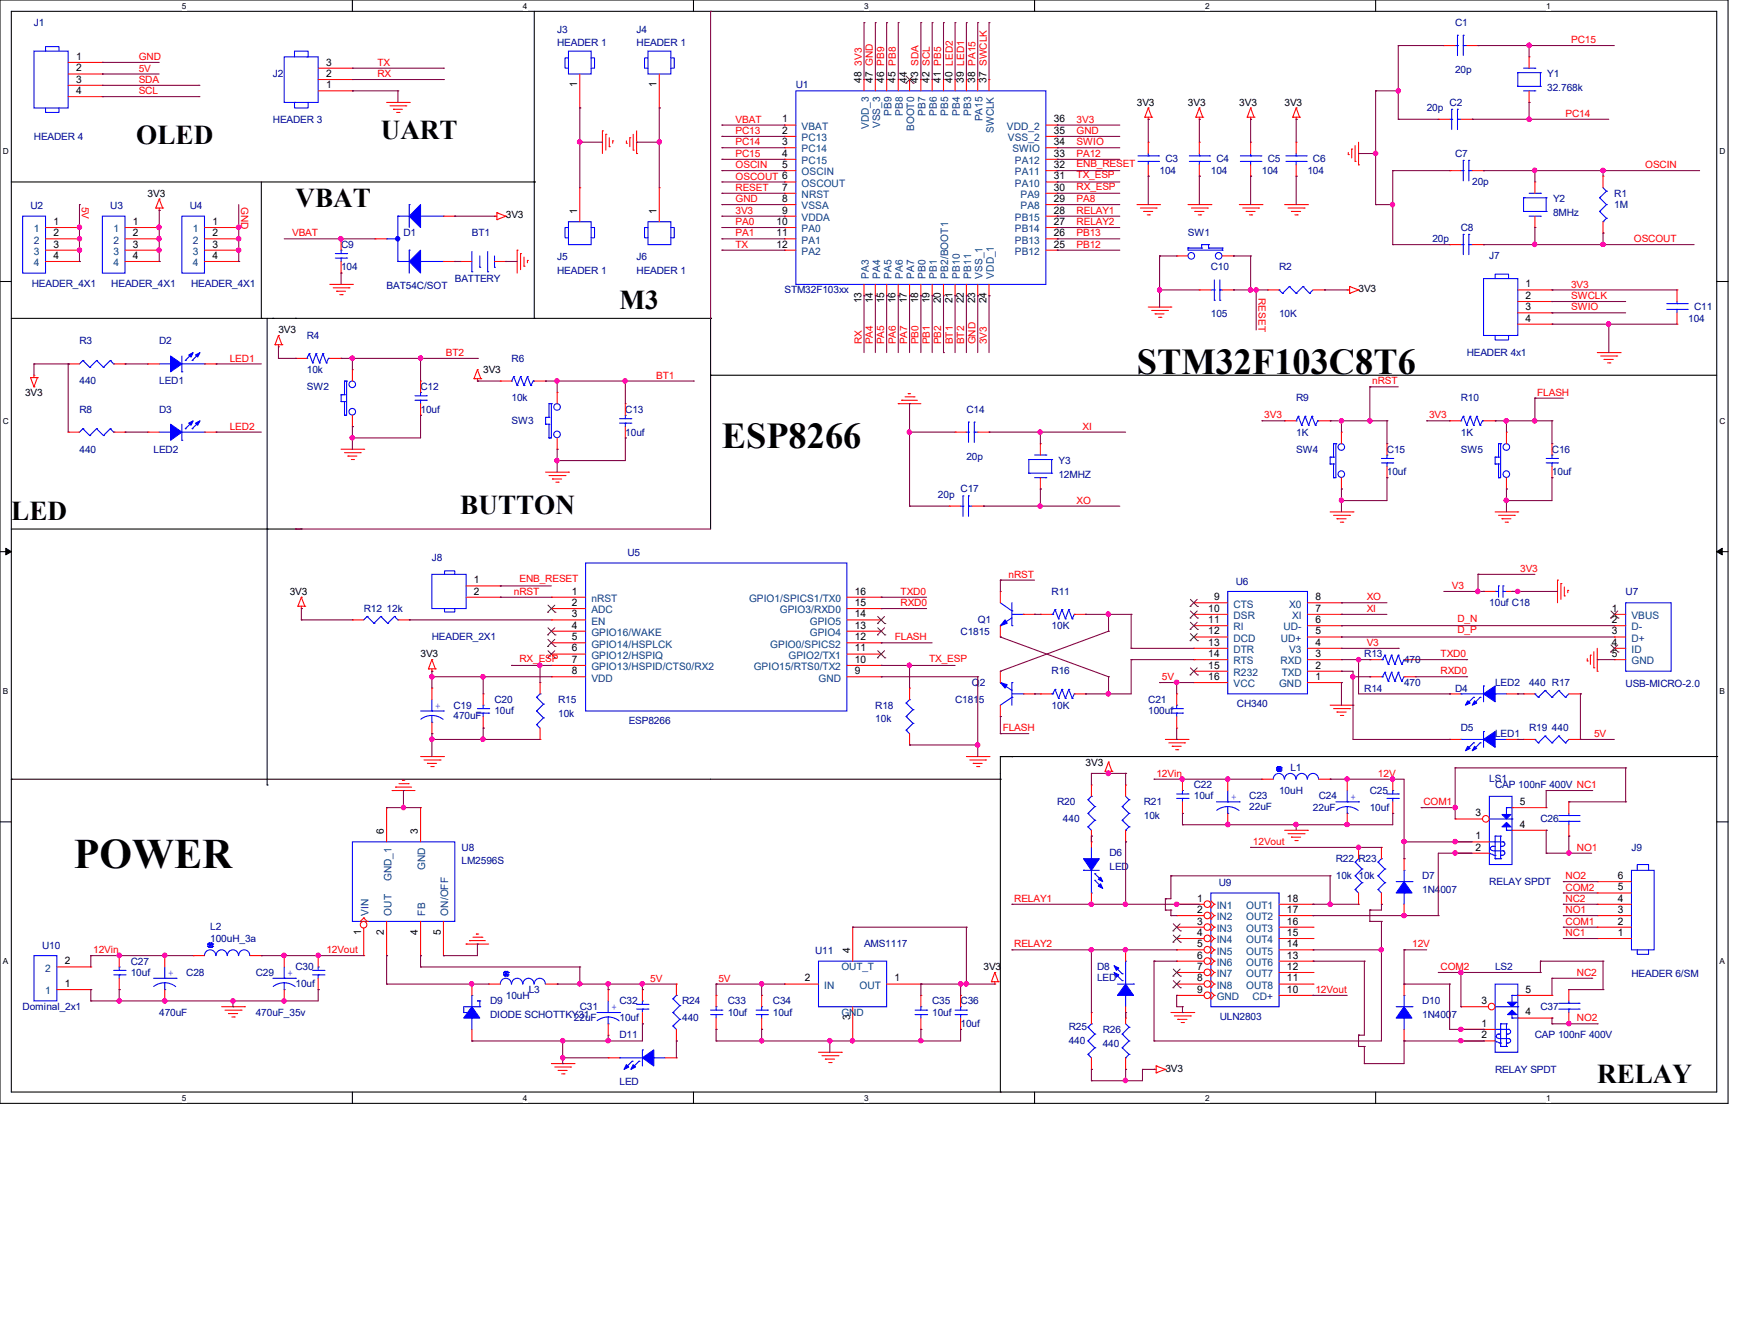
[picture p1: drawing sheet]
<svg xmlns="http://www.w3.org/2000/svg" width="279mm" height="216mm" viewBox="0 0 279 216" stroke-linecap="round" stroke-linejoin="round" font-family="sans-serif">
<defs><g id="words">
<text font-size="6.7" x="11.9" y="139.6">POWER</text>
<g font-size="5.9">
<text x="182.9" y="60.2">STM32F103C8T6</text>
<text x="116.1" y="72.1">ESP8266</text>
</g>
<g font-size="4.4">
<text x="21.9" y="23.2">OLED</text>
<text x="61.3" y="22.3">UART</text>
<text x="47.5" y="33.2">VBAT</text>
<text x="99.7" y="49.7">M3</text>
<text x="1.8" y="83.5">LED</text>
<text x="74" y="82.6">BUTTON</text>
<text x="256.9" y="174">RELAY</text>
</g>
<g font-size="1.7">
<text x="12.2" y="9.6">1</text>
<text x="12.2" y="11.5">2</text>
<text x="52.5" y="10.5">3</text>
<text x="12.2" y="13.3">3</text>
<text x="12.2" y="15.1">4</text>
<text x="52.5" y="12.4">2</text>
<text x="52.5" y="14.2">1</text>
<text x="92.8" y="14.1" transform="rotate(-90 92.8 14.1)">1</text>
<text x="105.6" y="14.1" transform="rotate(-90 105.6 14.1)">1</text>
<text x="138.6" y="13.3" transform="rotate(-90 138.6 13.3)">48</text>
<text x="140.4" y="13.3" transform="rotate(-90 140.4 13.3)">47 GND</text>
<text x="142.2" y="13.3" transform="rotate(-90 142.2 13.3)">46 PB9</text>
<text x="144.1" y="13.3" transform="rotate(-90 144.1 13.3)">45 PB8</text>
<text x="145.9" y="13.3" transform="rotate(-90 145.9 13.3)">44</text>
<text x="147.7" y="13.3" transform="rotate(-90 147.7 13.3)">43 SDA</text>
<text x="149.5" y="13.3" transform="rotate(-90 149.5 13.3)">42 SCL</text>
<text x="151.3" y="13.3" transform="rotate(-90 151.3 13.3)">41 PB5</text>
<text x="153.2" y="13.3" transform="rotate(-90 153.2 13.3)">40 LED2</text>
<text x="155" y="13.3" transform="rotate(-90 155 13.3)">39 LED1</text>
<text x="156.8" y="13.3" transform="rotate(-90 156.8 13.3)">38 PA15</text>
<text x="158.7" y="13.3" transform="rotate(-90 158.7 13.3)">37 SWCLK</text>
<text x="125.8" y="19.7">1</text>
<text x="125.8" y="21.5">2</text>
<text x="125.8" y="23.3">3</text>
<text x="169.5" y="19.7">36</text>
<text x="169.5" y="21.5">35</text>
<text x="169.5" y="23.3">34</text>
<text x="125.8" y="25.2">4</text>
<text x="125.8" y="27">5</text>
<text x="169.5" y="25.2">33</text>
<text x="169.5" y="27">32</text>
<text x="169.5" y="28.8">31</text>
<text x="92.8" y="34.4" transform="rotate(-90 92.8 34.4)">1</text>
<text x="105.6" y="34.4" transform="rotate(-90 105.6 34.4)">1</text>
<text x="125.8" y="30.6">7</text>
<text x="125.8" y="32.5">8</text>
<text x="125.8" y="34.3">9</text>
<text x="169.5" y="30.6">30</text>
<text x="169.5" y="32.5">29</text>
<text x="169.5" y="34.3">28</text>
<text x="8.6" y="36.2">1</text>
<text x="8.6" y="38">2</text>
<text x="8.6" y="39.8">3</text>
<text x="8.6" y="41.6">4</text>
<text x="21.4" y="36.2">1</text>
<text x="21.4" y="38">2</text>
<text x="21.4" y="39.8">3</text>
<text x="21.4" y="41.6">4</text>
<text x="34.2" y="36.2">1</text>
<text x="34.2" y="38">2</text>
<text x="34.2" y="39.8">3</text>
<text x="34.2" y="41.6">4</text>
<text x="124.9" y="36.2">10</text>
<text x="124.9" y="38">11</text>
<text x="124.9" y="39.8">12</text>
<text x="169.5" y="36.2">27</text>
<text x="169.5" y="38">26</text>
<text x="169.5" y="39.8">25</text>
<text x="245.4" y="46.2">1</text>
<text x="138.6" y="48.8" transform="rotate(-90 138.6 48.8)">13</text>
<text x="140.4" y="48.8" transform="rotate(-90 140.4 48.8)">14</text>
<text x="142.2" y="48.8" transform="rotate(-90 142.2 48.8)">15</text>
<text x="144.1" y="48.8" transform="rotate(-90 144.1 48.8)">16</text>
<text x="145.9" y="48.8" transform="rotate(-90 145.9 48.8)">17</text>
<text x="147.7" y="48.8" transform="rotate(-90 147.7 48.8)">18</text>
<text x="149.5" y="48.8" transform="rotate(-90 149.5 48.8)">19</text>
<text x="151.3" y="48.8" transform="rotate(-90 151.3 48.8)">20</text>
<text x="153.2" y="48.8" transform="rotate(-90 153.2 48.8)">21</text>
<text x="155" y="48.8" transform="rotate(-90 155 48.8)">22</text>
<text x="156.8" y="48.8" transform="rotate(-90 156.8 48.8)">23</text>
<text x="158.7" y="48.8" transform="rotate(-90 158.7 48.8)">24</text>
<text x="245.4" y="48">2</text>
<text x="245.4" y="49.9">3</text>
<text x="245.4" y="51.7">4</text>
<text x="76.2" y="93.8">1</text>
<text x="76.2" y="95.6">2</text>
<text x="92" y="95.6">1</text>
<text x="137.5" y="95.6">16</text>
<text x="92" y="97.4">2</text>
<text x="92" y="99.2">3</text>
<text x="92" y="101">4</text>
<text x="137.5" y="97.4">15</text>
<text x="137.5" y="99.2">14</text>
<text x="137.5" y="101">13</text>
<text x="194.3" y="98.3">10</text>
<text x="194.3" y="100.2">11</text>
<text x="194.3" y="102">12</text>
<text x="195.3" y="96.5">9</text>
<text x="211.6" y="96.5">8</text>
<text x="211.6" y="98.3">7</text>
<text x="211.6" y="100.2">6</text>
<text x="211.6" y="102">5</text>
<text x="259.3" y="98.3">1</text>
<text x="259.3" y="100.2">2</text>
<text x="259.3" y="102">3</text>
<text x="92" y="102.9">5</text>
<text x="92" y="104.7">6</text>
<text x="92" y="106.6">7</text>
<text x="137.5" y="102.9">12</text>
<text x="137.5" y="104.7">11</text>
<text x="137.5" y="106.6">10</text>
<text x="194.3" y="103.8">13</text>
<text x="194.3" y="105.6">14</text>
<text x="194.3" y="107.5">15</text>
<text x="211.6" y="103.8">4</text>
<text x="211.6" y="105.6">3</text>
<text x="211.6" y="107.5">2</text>
<text x="259.3" y="103.8">4</text>
<text x="259.3" y="105.6">5</text>
<text x="92" y="108.4">8</text>
<text x="137.5" y="108.4">9</text>
<text x="194.3" y="109.3">16</text>
<text x="211.6" y="109.3">1</text>
<text x="237.4" y="131.2">3</text>
<text x="244.5" y="129.4">5</text>
<text x="61.8" y="134.1" transform="rotate(-90 61.8 134.1)">6</text>
<text x="67.2" y="134.1" transform="rotate(-90 67.2 134.1)">3</text>
<text x="237.4" y="134.9">1</text>
<text x="237.4" y="136.7">2</text>
<text x="244.5" y="133.1">4</text>
<text x="260.2" y="143.1">5</text>
<text x="260.2" y="141.3">6</text>
<text x="192.6" y="144.9">1</text>
<text x="192.6" y="146.8">2</text>
<text x="192.6" y="148.6">3</text>
<text x="207" y="144.9">18</text>
<text x="207" y="146.8">17</text>
<text x="207" y="148.6">16</text>
<text x="260.2" y="148.6">2</text>
<text x="260.2" y="146.8">3</text>
<text x="260.2" y="144.9">4</text>
<text x="10.4" y="155">2</text>
<text x="58.1" y="150.3" transform="rotate(-90 58.1 150.3)">1</text>
<text x="61.8" y="150.3" transform="rotate(-90 61.8 150.3)">2</text>
<text x="67.2" y="150.3" transform="rotate(-90 67.2 150.3)">4</text>
<text x="70.9" y="150.3" transform="rotate(-90 70.9 150.3)">5</text>
<text x="136.7" y="153.2" transform="rotate(-90 136.7 153.2)">4</text>
<text x="192.6" y="150.5">4</text>
<text x="192.6" y="152.3">5</text>
<text x="192.6" y="154.1">6</text>
<text x="192.6" y="155.9">7</text>
<text x="207" y="150.5">15</text>
<text x="207" y="152.3">14</text>
<text x="207" y="154.1">13</text>
<text x="207" y="155.9">12</text>
<text x="260.2" y="150.5">1</text>
<text x="10.4" y="158.7">1</text>
<text x="129.5" y="157.8">2</text>
<text x="143.9" y="157.8">1</text>
<text x="192.6" y="157.8">8</text>
<text x="192.6" y="159.6">9</text>
<text x="207" y="157.8">11</text>
<text x="207" y="159.6">10</text>
<text x="238.3" y="161.4">3</text>
<text x="245.4" y="159.6">5</text>
<text x="136.7" y="164" transform="rotate(-90 136.7 164)">3</text>
<text x="238.3" y="165.1">1</text>
<text x="238.3" y="166.9">2</text>
<text x="245.4" y="163.2">4</text>
</g>
<g font-size="1.7" fill="#004080">
<text x="128.9" y="20.9">VBAT</text>
<text x="128.9" y="22.7">PC13</text>
<text x="139.7" y="20.8" transform="rotate(-90 139.7 20.8)">VDD_3</text>
<text x="141.6" y="20.6" transform="rotate(-90 141.6 20.6)">VSS_3</text>
<text x="143.4" y="18.6" transform="rotate(-90 143.4 18.6)">PB9</text>
<text x="145.2" y="18.6" transform="rotate(-90 145.2 18.6)">PB8</text>
<text x="147.1" y="21.1" transform="rotate(-90 147.1 21.1)">BOOT0</text>
<text x="148.9" y="18.6" transform="rotate(-90 148.9 18.6)">PB7</text>
<text x="150.7" y="18.6" transform="rotate(-90 150.7 18.6)">PB6</text>
<text x="152.5" y="18.6" transform="rotate(-90 152.5 18.6)">PB5</text>
<text x="154.4" y="18.6" transform="rotate(-90 154.4 18.6)">PB4</text>
<text x="156.2" y="18.6" transform="rotate(-90 156.2 18.6)">PB3</text>
<text x="158" y="19.5" transform="rotate(-90 158 19.5)">PA15</text>
<text x="159.9" y="21.3" transform="rotate(-90 159.9 21.3)">SWCLK</text>
<text x="162" y="20.9">VDD_2</text>
<text x="162.1" y="22.7">VSS_2</text>
<text x="128.9" y="24.5">PC14</text>
<text x="128.9" y="26.4">PC15</text>
<text x="128.9" y="28.2">OSCIN</text>
<text x="162.9" y="24.5">SWIO</text>
<text x="163.2" y="26.4">PA12</text>
<text x="163.2" y="28.2">PA11</text>
<text x="128.9" y="30">OSCOUT</text>
<text x="128.9" y="31.8">NRST</text>
<text x="128.9" y="33.7">VSSA</text>
<text x="128.9" y="35.5">VDDA</text>
<text x="163.2" y="30">PA10</text>
<text x="163.2" y="35.5">PB15</text>
<text x="164.2" y="31.8">PA9</text>
<text x="164.2" y="33.7">PA8</text>
<text x="5.5" y="37.3">1</text>
<text x="5.5" y="39.2">2</text>
<text x="5.5" y="41">3</text>
<text x="18.2" y="37.3">1</text>
<text x="18.2" y="39.2">2</text>
<text x="18.2" y="41">3</text>
<text x="31" y="37.3">1</text>
<text x="31" y="39.2">2</text>
<text x="31" y="41">3</text>
<text x="128.9" y="37.3">PA0</text>
<text x="128.9" y="39.2">PA1</text>
<text x="128.9" y="41">PA2</text>
<text x="163.2" y="37.3">PB14</text>
<text x="163.2" y="39.2">PB13</text>
<text x="163.2" y="41">PB12</text>
<text x="5.5" y="42.8">4</text>
<text x="18.2" y="42.8">4</text>
<text x="31" y="42.8">4</text>
<text x="139.7" y="44.8" transform="rotate(-90 139.7 44.8)">PA3</text>
<text x="141.6" y="44.8" transform="rotate(-90 141.6 44.8)">PA4</text>
<text x="143.4" y="44.8" transform="rotate(-90 143.4 44.8)">PA5</text>
<text x="145.2" y="44.8" transform="rotate(-90 145.2 44.8)">PA6</text>
<text x="147.1" y="44.8" transform="rotate(-90 147.1 44.8)">PA7</text>
<text x="148.9" y="44.8" transform="rotate(-90 148.9 44.8)">PB0</text>
<text x="150.7" y="44.8" transform="rotate(-90 150.7 44.8)">PB1</text>
<text x="152.5" y="44.8" transform="rotate(-90 152.5 44.8)">PB2/BOOT1</text>
<text x="154.4" y="44.8" transform="rotate(-90 154.4 44.8)">PB10</text>
<text x="156.2" y="44.8" transform="rotate(-90 156.2 44.8)">PB11</text>
<text x="158" y="44.8" transform="rotate(-90 158 44.8)">VSS_1</text>
<text x="159.9" y="44.8" transform="rotate(-90 159.9 44.8)">VDD_1</text>
<text x="95.1" y="96.8">nRST</text>
<text x="95.1" y="98.6">ADC</text>
<text x="95.1" y="100.4">EN</text>
<text x="120.5" y="96.8">GPIO1/SPICS1/TX0</text>
<text x="125.4" y="98.6">GPIO3/RXD0</text>
<text x="130.3" y="100.4">GPIO5</text>
<text x="198.4" y="97.7">CTS</text>
<text x="198.4" y="99.5">DSR</text>
<text x="198.4" y="101.3">RI</text>
<text x="206.5" y="101.3">UD-</text>
<text x="207.4" y="97.7">X0</text>
<text x="207.9" y="99.5">XI</text>
<text x="262.4" y="99.5">VBUS</text>
<text x="262.4" y="101.3">D-</text>
<text x="95.1" y="102.2">GPIO16/WAKE</text>
<text x="95.1" y="104.1">GPIO14/HSPLCK</text>
<text x="95.1" y="105.9">GPIO12/HSPIQ</text>
<text x="95.1" y="107.7">GPIO13/HSPID/CTS0/RX2</text>
<text x="121.2" y="107.7">GPIO15/RTS0/TX2</text>
<text x="123.9" y="104.1">GPIO0/SPICS2</text>
<text x="126.8" y="105.9">GPIO2/TX1</text>
<text x="130.3" y="102.2">GPIO4</text>
<text x="198.4" y="103.2">DCD</text>
<text x="198.4" y="105">DTR</text>
<text x="198.4" y="106.8">RTS</text>
<text x="205.9" y="106.8">RXD</text>
<text x="206" y="103.2">UD+</text>
<text x="207.3" y="105">V3</text>
<text x="262.4" y="103.2">D+</text>
<text x="262.4" y="105">ID</text>
<text x="262.4" y="106.8">GND</text>
<text x="95.1" y="109.6">VDD</text>
<text x="131.7" y="109.6">GND</text>
<text x="198.4" y="108.7">R232</text>
<text x="198.4" y="110.5">VCC</text>
<text x="205.7" y="110.5">GND</text>
<text x="206.2" y="108.7">TXD</text>
<text x="63" y="141.7" transform="rotate(-90 63 141.7)">GND_1</text>
<text x="68.4" y="139.9" transform="rotate(-90 68.4 139.9)">GND</text>
<text x="59.3" y="147.2" transform="rotate(-90 59.3 147.2)">VIN</text>
<text x="63" y="147.2" transform="rotate(-90 63 147.2)">OUT</text>
<text x="68.4" y="147.2" transform="rotate(-90 68.4 147.2)">FB</text>
<text x="72.1" y="147.2" transform="rotate(-90 72.1 147.2)">ON/OFF</text>
<text x="195.7" y="146.1">IN1</text>
<text x="195.7" y="148">IN2</text>
<text x="195.7" y="149.8">IN3</text>
<text x="200.4" y="146.1">OUT1</text>
<text x="200.4" y="148">OUT2</text>
<text x="200.4" y="149.8">OUT3</text>
<text x="195.7" y="151.6">IN4</text>
<text x="195.7" y="153.5">IN5</text>
<text x="195.7" y="155.3">IN6</text>
<text x="200.4" y="151.6">OUT4</text>
<text x="200.4" y="153.5">OUT5</text>
<text x="200.4" y="155.3">OUT6</text>
<text x="7.3" y="156.2">2</text>
<text x="7.3" y="159.9">1</text>
<text x="132.6" y="159">IN</text>
<text x="138.3" y="159">OUT</text>
<text x="195.7" y="157.1">IN7</text>
<text x="195.7" y="159">IN8</text>
<text x="195.7" y="160.8">GND</text>
<text x="200.4" y="157.1">OUT7</text>
<text x="200.4" y="159">OUT8</text>
<text x="201.5" y="160.8">CD+</text>
</g>
<g font-size="1.6" fill="#000080">
<text x="5.5" y="4.2">J1</text>
<text x="89.6" y="5.3">J3</text>
<text x="102.4" y="5.3">J4</text>
<text x="234.1" y="4.2">C1</text>
<text x="89.6" y="7.5">HEADER 1</text>
<text x="102.4" y="7.5">HEADER 1</text>
<text x="234.1" y="11.7">20p</text>
<text x="43.9" y="12.4">J2</text>
<text x="128" y="14.2">U1</text>
<text x="229.5" y="17.9">20p</text>
<text x="233.2" y="17">C2</text>
<text x="248.9" y="12.4">Y1</text>
<text x="248.9" y="14.6">32.768k</text>
<text x="5.5" y="22.5">HEADER 4</text>
<text x="43.9" y="19.7">HEADER 3</text>
<text x="186.5" y="27.9">104</text>
<text x="187.4" y="26.1">C3</text>
<text x="194.8" y="27.9">104</text>
<text x="195.7" y="26.1">C4</text>
<text x="203" y="27.9">104</text>
<text x="203.9" y="26.1">C5</text>
<text x="210.3" y="27.9">104</text>
<text x="211.2" y="26.1">C6</text>
<text x="234.1" y="25.2">C7</text>
<text x="236.8" y="29.8">20p</text>
<text x="4.9" y="33.6">U2</text>
<text x="17.7" y="33.6">U3</text>
<text x="30.5" y="33.6">U4</text>
<text x="249.8" y="32.5">Y2</text>
<text x="249.8" y="34.7">8MHz</text>
<text x="259.7" y="31.6">R1</text>
<text x="259.7" y="33.4">1M</text>
<text x="54.9" y="39.8">C9</text>
<text x="64.9" y="38">D1</text>
<text x="75.9" y="38">BT1</text>
<text x="89.6" y="41.9">J5</text>
<text x="102.4" y="41.9">J6</text>
<text x="191.1" y="38">SW1</text>
<text x="230.4" y="38.9">20p</text>
<text x="235" y="37.1">C8</text>
<text x="239.6" y="41.7">J7</text>
<text x="5.1" y="46.1">HEADER_4X1</text>
<text x="17.9" y="46.1">HEADER_4X1</text>
<text x="30.7" y="46.1">HEADER_4X1</text>
<text x="54.9" y="43.5">104</text>
<text x="62.2" y="46.4">BAT54C/SOT</text>
<text x="73.2" y="45.3">BATTERY</text>
<text x="89.6" y="44">HEADER 1</text>
<text x="102.4" y="44">HEADER 1</text>
<text x="126.2" y="47.2">STM32F103xx</text>
<text x="194.8" y="43.5">C10</text>
<text x="205.7" y="43.5">R2</text>
<text x="194.8" y="51">105</text>
<text x="205.7" y="51">10K</text>
<text x="271.6" y="51.7">104</text>
<text x="272.5" y="49.9">C11</text>
<text x="12.8" y="55.4">R3</text>
<text x="25.6" y="55.4">D2</text>
<text x="49.4" y="54.5">R4</text>
<text x="49.4" y="59.9">10k</text>
<text x="82.3" y="58.1">R6</text>
<text x="235.9" y="57.2">HEADER 4x1</text>
<text x="12.8" y="61.8">440</text>
<text x="25.6" y="61.8">LED1</text>
<text x="49.4" y="62.7">SW2</text>
<text x="67.6" y="62.7">C12</text>
<text x="82.3" y="64.5">10k</text>
<text x="208.5" y="64.5">R9</text>
<text x="235" y="64.5">R10</text>
<text x="12.8" y="66.3">R8</text>
<text x="25.6" y="66.3">D3</text>
<text x="67.6" y="66.3">10uf</text>
<text x="82.3" y="68.2">SW3</text>
<text x="100.6" y="66.3">C13</text>
<text x="100.6" y="70">10uf</text>
<text x="155.4" y="66.3">C14</text>
<text x="208.5" y="70">1K</text>
<text x="235" y="70">1K</text>
<text x="12.8" y="72.8">440</text>
<text x="24.7" y="72.8">LED2</text>
<text x="155.4" y="73.9">20p</text>
<text x="170.3" y="74.6">Y3</text>
<text x="170.3" y="76.8">12MHZ</text>
<text x="208.5" y="72.8">SW4</text>
<text x="223.1" y="72.8">C15</text>
<text x="223.1" y="76.4">10uf</text>
<text x="235" y="72.8">SW5</text>
<text x="249.6" y="72.8">C16</text>
<text x="249.6" y="76.4">10uf</text>
<text x="150.9" y="80.1">20p</text>
<text x="154.5" y="79.2">C17</text>
<text x="100.9" y="89.4">U5</text>
<text x="69.5" y="90.1">J8</text>
<text x="169.2" y="95.6">R11</text>
<text x="198.8" y="94">U6</text>
<text x="261.5" y="95.6">U7</text>
<text x="58.5" y="98.3">R12 12k</text>
<text x="157.3" y="100.2">Q1</text>
<text x="169.2" y="101.1">10K</text>
<text x="239.6" y="97.5">10uf C18</text>
<text x="69.5" y="102.9">HEADER_2X1</text>
<text x="154.5" y="102">C1815</text>
<text x="219.5" y="105.7">R13</text>
<text x="225.8" y="106.6">470</text>
<text x="72.9" y="113.9">C19</text>
<text x="79.5" y="113">C20</text>
<text x="89.8" y="113">R15</text>
<text x="140.8" y="113.9">R18</text>
<text x="153.6" y="113">C1815</text>
<text x="156.3" y="110.2">Q2</text>
<text x="169.2" y="108.4">R16</text>
<text x="169.2" y="113.9">10K</text>
<text x="184.7" y="113">C21</text>
<text x="199" y="113.7">CH340</text>
<text x="219.5" y="111.2">R14</text>
<text x="225.8" y="110.2">470</text>
<text x="234.1" y="111.2">D4</text>
<text x="240.5" y="110.2">LED2</text>
<text x="246" y="110.2">440 R17</text>
<text x="261.5" y="110.4">USB-MICRO-2.0</text>
<text x="72.9" y="115.5">470uF</text>
<text x="79.5" y="114.8">10uf</text>
<text x="89.8" y="115.2">10k</text>
<text x="101.1" y="116.5">ESP8266</text>
<text x="140.8" y="116.1">10k</text>
<text x="184.7" y="114.8">100uf</text>
<text x="235" y="117.6">D5</text>
<text x="240.5" y="118.5">LED1</text>
<text x="246" y="117.6">R19 440</text>
<text x="207.6" y="124">L1</text>
<text x="239.6" y="125.8">LS1</text>
<text x="170.1" y="129.5">R20</text>
<text x="184" y="129.5">R21</text>
<text x="184" y="131.7">10k</text>
<text x="192" y="126.7">C22</text>
<text x="192" y="128.5">10uf</text>
<text x="201" y="128.5">C23</text>
<text x="201" y="130.2">22uF</text>
<text x="205.7" y="127.6">10uH</text>
<text x="211.2" y="130.3">22uF</text>
<text x="212.1" y="128.5">C24</text>
<text x="220.3" y="127.6">C25</text>
<text x="220.3" y="130.3">10uf</text>
<text x="240.5" y="126.7">CAP 100nF 400V NC1</text>
<text x="74.3" y="136.8">U8</text>
<text x="171" y="132.2">440</text>
<text x="178.5" y="137.7">D6</text>
<text x="247.8" y="132.2">C26</text>
<text x="262.4" y="136.8">J9</text>
<text x="74.3" y="138.9">LM2596S</text>
<text x="178.5" y="139.9">LED</text>
<text x="196" y="142.5">U9</text>
<text x="214.9" y="138.6">R22 R23</text>
<text x="214.9" y="141.4">10k 10k</text>
<text x="228.8" y="141.4">D7</text>
<text x="228.8" y="143.5">1N4007</text>
<text x="239.6" y="142.2">RELAY SPDT</text>
<text x="33.8" y="149.6">L2</text>
<text x="6.8" y="152.5">U10</text>
<text x="21" y="155.1">C27</text>
<text x="33.8" y="151.4">100uH_3a</text>
<text x="47.5" y="156">C30</text>
<text x="131.1" y="153.4">U11</text>
<text x="139" y="152.3">AMS1117</text>
<text x="176.5" y="156">D8</text>
<text x="240.5" y="156">LS2</text>
<text x="21" y="156.9">10uf</text>
<text x="30" y="156.9">C28</text>
<text x="41.1" y="156.9">C29</text>
<text x="47.5" y="158.7">10uf</text>
<text x="78.8" y="161.5">D9</text>
<text x="81.4" y="160.5">10uH</text>
<text x="85" y="159.6">L3</text>
<text x="99.7" y="161.5">C32</text>
<text x="109.7" y="161.5">R24</text>
<text x="117" y="161.5">C33</text>
<text x="124.3" y="161.5">C34</text>
<text x="149.9" y="161.5">C35</text>
<text x="154.5" y="161.5">C36</text>
<text x="176.5" y="157.8">LED</text>
<text x="228.8" y="161.5">D10</text>
<text x="262.4" y="157.1">HEADER 6/SM</text>
<text x="3.6" y="162.4">Dominal_2x1</text>
<text x="25.6" y="163.3">470uF</text>
<text x="41.1" y="163.3">470uF_35v</text>
<text x="78.8" y="163.7">DIODE SCHOTTKY31</text>
<text x="92.3" y="164.2">22uF</text>
<text x="93.3" y="162.4">C31</text>
<text x="99.7" y="166.9">D11</text>
<text x="99.7" y="164.2">10uf</text>
<text x="109.7" y="164.2">440</text>
<text x="117" y="163.3">10uf</text>
<text x="124.3" y="163.3">10uf</text>
<text x="149.9" y="163.3">10uf</text>
<text x="154.5" y="165.1">10uf</text>
<text x="171.9" y="165.7">R25</text>
<text x="171.9" y="167.9">440</text>
<text x="177.4" y="166">R26</text>
<text x="196.2" y="164">ULN2803</text>
<text x="228.8" y="163.7">1N4007</text>
<text x="246.9" y="166.9">CAP 100nF 400V</text>
<text x="247.8" y="162.4">C37</text>
<text x="177.4" y="168.2">440</text>
<text x="240.5" y="172.4">RELAY SPDT</text>
<text x="99.7" y="174.5">LED</text>
</g>
<g font-size="1.6" fill="#f00">
<text x="22.3" y="9.7">GND</text>
<text x="22.3" y="11.5">5V</text>
<text x="60.7" y="10.6">TX</text>
<text x="138.6" y="10.6" transform="rotate(-90 138.6 10.6)">3V3</text>
<text x="252.7" y="6.9">PC15</text>
<text x="22.3" y="13.3">SDA</text>
<text x="22.3" y="15.2">SCL</text>
<text x="60.7" y="12.4">RX</text>
<text x="118.3" y="19.7">VBAT</text>
<text x="118.3" y="21.5">PC13</text>
<text x="118.3" y="23.4">PC14</text>
<text x="173.2" y="19.7">3V3</text>
<text x="173.2" y="21.5">GND</text>
<text x="173.2" y="23.4">SWIO</text>
<text x="251.8" y="18.8">PC14</text>
<text x="118.3" y="25.2">PC15</text>
<text x="118.3" y="27.1">OSCIN</text>
<text x="118.3" y="28.9">OSCOUT 6</text>
<text x="173.2" y="25.2">PA12</text>
<text x="173.2" y="26.8">ENB_RESET</text>
<text x="173.2" y="28.7">TX_ESP</text>
<text x="264.6" y="27.1">OSCIN</text>
<text x="13.2" y="33.3" transform="rotate(90 13.2 33.3)">5V</text>
<text x="38.8" y="33.3" transform="rotate(90 38.8 33.3)">GND</text>
<text x="118.3" y="30.7">RESET</text>
<text x="118.3" y="32.5">GND</text>
<text x="118.3" y="34.4">3V3</text>
<text x="173.2" y="30.5">RX_ESP</text>
<text x="173.2" y="32.5">PA8</text>
<text x="173.2" y="34.4">RELAY1</text>
<text x="47" y="38">VBAT</text>
<text x="118.3" y="36.2">PA0</text>
<text x="118.3" y="38">PA1</text>
<text x="118.3" y="39.8">TX</text>
<text x="173.2" y="36.2">RELAY2</text>
<text x="173.2" y="38">PB13</text>
<text x="173.2" y="39.8">PB12</text>
<text x="262.8" y="38.9">OSCOUT</text>
<text x="202.4" y="47.9" transform="rotate(90 202.4 47.9)">RESET</text>
<text x="252.7" y="46.2">3V3</text>
<text x="252.7" y="48.1">SWCLK</text>
<text x="252.7" y="49.9">SWIO</text>
<text x="37" y="58.1">LED1</text>
<text x="71.7" y="57.2">BT2</text>
<text x="138.6" y="55.4" transform="rotate(-90 138.6 55.4)">RX</text>
<text x="140.4" y="55.4" transform="rotate(-90 140.4 55.4)">PA4</text>
<text x="142.2" y="55.4" transform="rotate(-90 142.2 55.4)">PA5</text>
<text x="144.1" y="55.4" transform="rotate(-90 144.1 55.4)">PA6</text>
<text x="145.9" y="55.4" transform="rotate(-90 145.9 55.4)">PA7</text>
<text x="147.7" y="55.4" transform="rotate(-90 147.7 55.4)">PB0</text>
<text x="149.6" y="55.4" transform="rotate(-90 149.6 55.4)">PB1</text>
<text x="151.4" y="55.4" transform="rotate(-90 151.4 55.4)">PB2</text>
<text x="153.2" y="55.4" transform="rotate(-90 153.2 55.4)">BT1</text>
<text x="155.1" y="55.4" transform="rotate(-90 155.1 55.4)">BT2</text>
<text x="156.9" y="55.4" transform="rotate(-90 156.9 55.4)">GND</text>
<text x="158.7" y="55.4" transform="rotate(-90 158.7 55.4)">3V3</text>
<text x="105.5" y="60.9">BT1</text>
<text x="220.7" y="61.8">nRST</text>
<text x="247.3" y="63.6">FLASH</text>
<text x="37" y="69.1">LED2</text>
<text x="174.1" y="69.1">XI</text>
<text x="203.4" y="67.3">3V3</text>
<text x="229.9" y="67.3">3V3</text>
<text x="173.2" y="81">XO</text>
<text x="82.7" y="95.6">nRST</text>
<text x="83.6" y="93.6">ENB_RESET</text>
<text x="144.9" y="95.6">TXD0</text>
<text x="162.2" y="92.9">nRST</text>
<text x="233.5" y="94.7">V3</text>
<text x="244.5" y="91.9">3V3</text>
<text x="144.9" y="97.5">RXD0</text>
<text x="219.8" y="96.5">XO</text>
<text x="219.8" y="98.4">XI</text>
<text x="234.4" y="100">D_N</text>
<text x="234.4" y="101.8">D_P</text>
<text x="83.6" y="106.4">RX_ESP</text>
<text x="143.9" y="103">FLASH</text>
<text x="149.4" y="106.4">TX_ESP</text>
<text x="219.8" y="103.8">V3</text>
<text x="231.7" y="105.7">TXD0</text>
<text x="186.9" y="109.3">5V</text>
<text x="231.7" y="108.4">RXD0</text>
<text x="161.3" y="117.6">FLASH</text>
<text x="256.4" y="118.5">5V</text>
<text x="186" y="124.9">12Vin</text>
<text x="221.7" y="124.9">12V</text>
<text x="229" y="129.5">COM1</text>
<text x="201.5" y="135.8">12Vout</text>
<text x="253.7" y="136.8">NO1</text>
<text x="251.8" y="141.4">NO2</text>
<text x="251.8" y="143.2">COM2</text>
<text x="163.1" y="145">RELAY1</text>
<text x="251.8" y="145">NC2</text>
<text x="251.8" y="146.8">NO1</text>
<text x="251.8" y="148.7">COM1</text>
<text x="15" y="153.2">12Vin</text>
<text x="52.5" y="153.2">12Vout</text>
<text x="163.1" y="152.3">RELAY2</text>
<text x="227.2" y="152.3">12V</text>
<text x="231.7" y="156">COM2</text>
<text x="251.8" y="150.5">NC1</text>
<text x="104.6" y="157.8">5V</text>
<text x="115.6" y="157.8">5V</text>
<text x="211.6" y="159.6">12Vout</text>
<text x="253.7" y="156.9">NC2</text>
<text x="253.7" y="164.2">NO2</text>
</g>
<g font-size="1.6">
<text x="182.9" y="17">3V3</text>
<text x="191.1" y="17">3V3</text>
<text x="199.3" y="17">3V3</text>
<text x="206.6" y="17">3V3</text>
<text x="23.7" y="31.6">3V3</text>
<text x="81.4" y="35.1">3V3</text>
<text x="218.5" y="46.9">3V3</text>
<text x="44.8" y="53.6">3V3</text>
<text x="77.7" y="59.9">3V3</text>
<text x="4" y="63.6">3V3</text>
<text x="46.6" y="95.6">3V3</text>
<text x="67.6" y="105.7">3V3</text>
<text x="174.6" y="123.1">3V3</text>
<text x="158.2" y="156">3V3</text>
<text x="187.4" y="172.3">3V3</text>
</g>
<g font-size="1.6" fill="#00f">
<text x="70" y="113.9">+</text>
<text x="198" y="128.6">+</text>
<text x="217.3" y="128.6">+</text>
<text x="27.1" y="156.9">+</text>
<text x="46.3" y="156.9">+</text>
<text x="98.4" y="162.4">+</text>
</g>
<g font-size="1.6" fill="#004080">
<text x="135.3" y="156">OUT_T</text>
<text x="135.3" y="163.3">GND</text>
</g>
<g font-size="1.3">
<text x="29.3" y="1.4">5</text>
<text x="84.1" y="1.4">4</text>
<text x="139" y="1.4">3</text>
<text x="193.8" y="1.4">2</text>
<text x="248.7" y="1.4">1</text>
<text x=".5" y="24.7">D</text>
<text x="276.6" y="24.7">D</text>
<text x=".5" y="68.2">C</text>
<text x="276.6" y="68.2">C</text>
<text x=".5" y="111.6">B</text>
<text x="276.6" y="111.6">B</text>
<text x=".5" y="155">A</text>
<text x="276.6" y="155">A</text>
<text x="29.3" y="177">5</text>
<text x="84.1" y="177">4</text>
<text x="139" y="177">3</text>
<text x="193.8" y="177">2</text>
<text x="248.7" y="177">1</text>
</g>
</g></defs>
<path d="M0 0h278v177.4h-278zM1.8 1.8h274.3v173.8h-274.3z" fill="none" stroke="#000" stroke-width=".17"/>
<g fill="#fff">
<path d="M29.3 .2h.7v1.5h-.7z"/>
<path d="M29.3 175.8h.7v1.4h-.7z"/>
</g>
<path d="M56.7 0v1.8M56.7 175.6v1.8" fill="none" stroke="#000" stroke-width=".17"/>
<g fill="#fff">
<path d="M84.1 .2h.7v1.5h-.7z"/>
<path d="M84.1 175.8h.7v1.4h-.7z"/>
</g>
<path d="M111.5 0v1.8M111.5 175.6v1.8" fill="none" stroke="#000" stroke-width=".17"/>
<g fill="#fff">
<path d="M139 .2h.7v1.5h-.7z"/>
<path d="M139 175.8h.7v1.4h-.7z"/>
</g>
<path d="M166.4 0v1.8M166.4 175.6v1.8" fill="none" stroke="#000" stroke-width=".17"/>
<g fill="#fff">
<path d="M193.8 .2h.8v1.5h-.8z"/>
<path d="M193.8 175.8h.8v1.4h-.8z"/>
</g>
<path d="M221.3 0v1.8M221.3 175.6v1.8" fill="none" stroke="#000" stroke-width=".17"/>
<g fill="#fff">
<path d="M248.7 .2h.7v1.5h-.7z"/>
<path d="M248.7 175.8h.7v1.4h-.7z"/>
<path d="M.5 23.5h.9v1.5h-.9z"/>
<path d="M276.6 23.5h.9v1.5h-.9z"/>
<path d="M.5 67h.9v1.5h-.9z"/>
<path d="M276.6 67h.9v1.5h-.9z"/>
</g>
<path d="M0 45.3h1.8M276.1 45.3h1.9" fill="none" stroke="#000" stroke-width=".17"/>
<g fill="#fff">
<path d="M.5 110.4h.8v1.5h-.8z"/>
<path d="M276.6 110.4h.9v1.5h-.9z"/>
</g>
<path d="M0 88.7h1.8M276.1 88.7h1.9" fill="none" stroke="#000" stroke-width=".17"/>
<path d="M.9 88.1l.9 .6-.9 .5zM276.1 88.7l.9-.6v1.1z" fill="#000" stroke="#000" stroke-width=".16"/>
<g fill="#fff">
<path d="M.5 153.8h.8v1.5h-.8z"/>
<path d="M276.6 153.8h.9v1.5h-.9z"/>
</g>
<g fill="none" stroke="#000" stroke-width=".17">
<path d="M85.9 1.8v49.4M1.8 29.3h84.1M42 29.3v21.9M85.9 29.3h.1M1.8 51.2h112.5M42 51.2h.1M43 51.2v75M43.9 51.2h.1M47.5 51.2h.1M85.9 51.2h.1M114.3 51.2h.1M114.3 51.2v33.8"/>
<path d="M114.3 60.3h.1M114.3 60.3h161.8M1.8 85h46.7M43 85h.1M48.5 85h.1M0 132.1h1.8M1.8 125.3h.1M1.8 125.3h159.1M43 126.2h.1M160.9 125.3h.1M160.9 121.6h.1M160.9 121.6v54"/>
<path d="M160.9 121.6h115.2M162.8 121.6h.1M276.1 121.6h.1M276.1 132.1h1.9M160.9 175.6h.1"/>
</g>
<g fill="none" stroke="#f00" stroke-width=".17">
<path d="M51.2 11h5.5M51.2 12.8h5.5M51.2 14.6h5.5M56.7 11h.1M56.7 12.8h.1M56.7 14.6h.1M62.2 16.5h3.6M62.7 17h2.6M63.3 17.6h.1M63.3 17.6h1.4M63.8 18.1h.4M64.2 18.1h.1"/>
<path d="M65.3 17h.1M65.8 16.5h.1M106 17.4h.1M106 11.9v5.5M184.1 18.8h.1M184.1 18.8h1.2M184.7 19.2h.1M184.7 17.4h.1M184.7 18.8v.4M184.7 17.4l-.6 1.4M184.7 17.4l.6 1.4M185.3 18.8h.1"/>
<path d="M192.4 18.8h.1M192.4 18.8h1.1M192.9 19.2h.1M192.9 17.4h.1M192.9 18.8v.4M192.9 17.4l-.5 1.4M192.9 17.4l.6 1.4M193.5 18.8h.1M200.6 18.8h.1M200.6 18.8h1.1M201.2 19.2h.1M201.2 17.4h.1"/>
<path d="M201.2 18.8v.4M201.2 17.4l-.6 1.4M201.2 17.4l.5 1.4M201.7 18.8h.1M207.9 18.8h.1M207.9 18.8h1.1M208.5 19.2h.1M208.5 17.4h.1M208.5 18.8v.4M208.5 17.4l-.6 1.4M208.5 17.4l.5 1.4M209 18.8h.1"/>
<path d="M231.4 19.2h.1M231.4 19.2h1.8M235 19.2h1.8M236.8 19.2h.1M7.3 36.6h5.5M7.3 38.4h5.5M12.8 36.6h.1M12.8 38.4h.1M25.1 33.4h.1M25.1 33.4h1.1M25.6 33.8h.1M25.6 32h.1"/>
<path d="M25.6 33.4v.4M25.6 32l-.5 1.4M25.6 32l.6 1.4M26.2 33.4h.1M79.5 34.8h.1M79.5 34.8h.4M79.9 34.2h.1M79.9 35.3h.1M79.9 34.2v1.1M79.9 34.2l1.5 .6M81.4 34.8h.1M81.4 34.8l-1.5 .5"/>
<path d="M96.9 21h.1M96.9 21v3.7M97.5 21.6h.1M97.5 21.6v2.5M98 23.6h.1M98 22.1v1.5M98.6 22.6h.1M98.6 22.6v.4M100.8 23h.1M100.8 22.6v.4M101.3 22.1h.1M101.3 22.1v1.5"/>
<path d="M101.9 24.1h.1M101.9 21.6v2.5M102.4 24.7h.1M102.4 21v3.7M182.9 32.9h3.6M183.4 33.4h2.6M184 34h.1M184 34h1.4M184.5 34.5h.4M184.9 34.5h.1M186 33.4h.1M186.5 32.9h.1"/>
<path d="M191.1 32.9h3.7M191.6 33.4h2.6M192.2 34h.1M192.2 34h1.5M192.7 34.5h.4M192.9 22.9h.1M192.9 28.3h.1M192.9 22.9v1.8M192.9 26.5v1.8M193.1 34.5h.1M194.2 33.4h.1M194.8 32.9h.1"/>
<path d="M199.3 32.9h3.7M199.9 33.4h2.5M200.4 34h.1M200.4 34h1.5M201 34.5h.3M201.3 34.5h.1M202.4 33.4h.1M203 32.9h.1M206.6 32.9h3.7M207.2 33.4h2.6M207.7 34h.1M207.7 34h1.5"/>
<path d="M208.3 34.5h.4M208.7 34.5h.1M209.8 33.4h.1M210.3 32.9h.1M216.9 24.8h.1M216.9 24.5v.3M217.4 24h.1M217.4 24v1.4M218 26h.1M218 23.4v2.6M218.5 26.5h.1M218.5 22.9v3.6"/>
<path d="M246.9 36.6h.1M246.9 29.3h.1M246.9 29.3v1.8M246.9 34.8v1.8M257.9 28.3h.1M257.9 37.5h.1M257.9 28.3v1.9M257.9 35.6v1.9M7.3 40.2h5.5M7.3 42h5.5M11 58.5h.1M11 58.5h1.8"/>
<path d="M12.8 40.2h.1M12.8 42h.1M18.3 58.5h1.8M20.1 58.5h.1M44.2 55.4h.1M44.2 55.4h1.1M44.8 55.8h.1M44.8 53.9h.1M44.8 55.4v.4M44.8 53.9l-.6 1.5M44.8 53.9l.5 1.5M45.3 55.4h.1"/>
<path d="M53 45.7h3.7M53.6 46.3h2.5M54.1 46.8h.1M54.1 46.8h1.5M54.7 47.4h.3M55 47.4h.1M56.1 46.3h.1M56.7 45.7h.1M76.8 59.4h.1M76.8 59.4l-.6 1.5M76.8 59.4l.5 1.5M83.2 40.2h.1"/>
<path d="M83.2 40.2v3.7M83.7 40.8h.1M83.7 40.8v2.5M84.3 42.8h.1M84.3 41.3v1.5M84.8 41.9h.1M84.8 41.9v.3M184.7 49.4h3.6M185.3 49.9h2.5M185.8 50.5h.1M185.8 50.5h1.4M186.4 51h.3"/>
<path d="M186.7 51h.1M187.8 49.9h.1M188.3 49.4h.1M203.9 46.6h.1M203.9 46.6h1.8M211.2 46.6h1.9M213.1 46.6h.1M216.7 46.6h.1M216.7 46.6h.4M217.1 46.1h.1M217.1 47.2h.1M217.1 46.1v1.1"/>
<path d="M217.1 46.1l1.4 .5M218.5 46.6h.1M218.5 46.6l-1.4 .6M256.9 56.7h3.7M257.5 57.2h2.6M258 57.8h.1M258 57.8h1.5M258.6 58.3h.4M259 58.3h.1M260.1 57.2h.1M260.6 56.7h.1M4.9 60.7h.1"/>
<path d="M4.9 60.7h1.1M4.9 60.7l.6 1.5M5.5 60.3h.1M5.5 62.2h.1M5.5 60.3v.4M6 60.7h.1M6 60.7l-.5 1.5M54.9 72.2h3.6M55.4 72.8h2.6M56 73.3h.1M56 73.3h1.4M56.5 73.9h.4"/>
<path d="M56.9 73.9h.1M58 72.8h.1M58.5 72.2h.1M76.2 60.9h.1M76.2 60.9h1.1M76.8 61.3h.1M76.8 60.9v.4M77.3 60.9h.1M87.8 75.9h3.6M88.3 76.5h2.6M88.9 77h.1M88.9 77h1.4"/>
<path d="M89.4 77.5h.4M89.8 77.5h.1M90.9 76.5h.1M91.4 75.9h.1M100.6 70.4h.1M100.6 64.9h.1M100.6 64.9v1.9M100.6 68.6v1.8M144.5 64.9h.1M144.5 64.9h3.6M145 64.3h.1M145 64.3h2.6"/>
<path d="M145.6 63.8h1.4M146.1 63.3h.1M146.1 63.3h.4M147 63.8h.1M47.9 97.5h.1M47.9 97.5h1.1M48.5 97.8h.1M48.5 96h.1M48.5 97.5v.3M48.5 96l-.6 1.5M48.5 96l.5 1.5M49 97.5h.1"/>
<path d="M214 82.3h3.6M214.5 82.8h2.6M215.1 83.4h.1M215.1 83.4h1.4M215.6 83.9h.4M216 83.9h.1M217.1 82.8h.1M217.6 82.3h.1M238.6 95.1h.1M238.6 95.1h1.9M240.5 82.3h3.6M241 82.8h2.6"/>
<path d="M241.6 83.4h.1M241.6 83.4h1.4M242.1 83.9h.4M242.3 95.1h1.8M242.5 83.9h.1M243.6 82.8h.1M244.1 82.3h.1M244.1 95.1h.1M250.5 93.3h.1M250.5 93.3v3.6M251.1 93.8h.1M251.1 93.8v2.6"/>
<path d="M251.6 95.8h.1M251.6 94.4v1.4M252.2 94.9h.1M252.2 94.9v.4M68.9 107.5h.1M68.9 107.5h1.1M69.5 107.9h.1M69.5 106h.1M69.5 107.5v.4M69.5 106l-.6 1.5M69.5 106l.5 1.5M70 107.5h.1"/>
<path d="M86.9 118.9h.1M86.9 109.7h.1M86.9 109.7v1.8M86.9 117.1v1.8M160.9 115.2h.1M160.9 107.9h.1M160.9 107.9v1.8M160.9 113.4v1.8M164.6 111.5h1.8M166.4 111.5h.1M167.3 111.5h.1M167.3 111.5h1.9"/>
<path d="M172.8 111.5h1.8M174.6 111.5h.1M187.5 118.9h3.6M188 119.4h2.5M188.6 120h.1M188.6 120h1.4M189.3 117.1h.1M189.3 111.5h.1M189.3 111.5v1.9M189.3 115.2v1.9M190.5 119.4h.1M191.1 118.9h.1"/>
<path d="M214 113.4h3.6M214.5 113.9h2.6M215.1 114.5h.1M215.1 114.5h1.4M215.6 115h.4M216 115h.1M217.1 113.9h.1M217.6 113.4h.1M245.1 118.9h.1M245.1 118.9h1.8M252.3 118.9h1.9M254.2 118.9h.1"/>
<path d="M255.3 106.3h.1M255.3 105.9v.4M255.8 105.3h.1M255.8 105.3v1.5M256.4 107.4h.1M256.4 104.8v2.6M256.9 107.9h.1M256.9 104.2v3.7M63.1 127.1h.1M63.1 127.1h3.7M63.6 126.5h.1M63.6 126.5h2.6"/>
<path d="M64.2 126h1.5M64.7 125.4h.1M64.7 125.4h.4M65.7 126h.1M67.6 121.6h3.7M68.2 122.2h2.6M68.7 122.7h.1M68.7 122.7h1.5M69.3 123.2h.4M69.7 123.2h.1M70.8 122.2h.1M71.3 121.6h.1"/>
<path d="M155.4 121.6h3.7M156 122.2h2.5M156.5 122.7h.1M156.5 122.7h1.5M157.1 123.2h.3M157.4 123.2h.1M158.5 122.2h.1M159.1 121.6h.1M175.6 135.3h.1M175.6 126.2h.1M175.6 134.4h.1M175.6 126.2v1.8"/>
<path d="M175.6 133.5v2.7M177.8 124h.1M177.8 124h1.1M178.3 124.3h.1M178.3 122.5h.1M178.3 124v.3M178.3 122.5l-.5 1.5M178.3 122.5l.6 1.5M178.9 124h.1M189.1 120.5h.3M189.4 120.5h.1M203 125.3h.1"/>
<path d="M203 125.3h1.8M206.6 133.5h3.7M207.2 134h2.6M207.7 134.6h.1M207.7 134.6h1.5M208.3 135.1h.4M208.7 135.1h.1M209.8 134h.1M210.3 133.5h.1M212.1 125.3h1.9M214 125.3h.1M225.8 138h.1"/>
<path d="M225.8 138v1.9M9.1 155.4h5.5M9.1 159.1h5.5M14.6 155.4h.1M14.6 159.1h.1M26.5 153.6h.1M26.5 153.6v1.8M26.5 159.1v1.8M75 151.8h.1M75 151.8h3.6M75.5 151.2h.1M75.5 151.2h2.6"/>
<path d="M75.9 158.2h.1M75.9 158.2v1.8M76.1 150.7h1.4M76.6 150.2h.1M76.6 150.2h.4M77.5 150.7h.1M78.6 158.2h.1M78.6 158.2h1.9M87.8 158.2h1.8M89.6 158.2h.1M108.8 158.2h.1M108.8 158.2v1.8"/>
<path d="M159.5 157.8h.1M159.5 157.8h1.1M160 158.2h.1M160 156.3h.1M160 157.8v.4M160 156.3l-.5 1.5M160 156.3l.6 1.5M160.6 157.8h.1M175.6 145.4h.1M175.6 143.6v1.8M194.8 145.9h.1M194.8 144.8l.5 .6"/>
<path d="M195.3 145.4h.1M195.3 145.4l-.5 .5M225.8 158.2h.1M225.8 147.2h.1M225.8 145.4v1.8M225.8 158.2v1.8M26.5 160.9h.1M35.6 161.8h3.7M36.2 162.4h2.6M36.7 162.9h.1M36.7 162.9h1.5M37.3 163.5h.4"/>
<path d="M37.7 163.5h.1M38.8 162.4h.1M39.3 161.8h.1M75.9 167.3h.1M75.9 165.5v1.8M88.7 171h3.6M89.2 171.5h2.6M89.8 172.1h.1M89.8 172.1h1.4M90.3 172.6h.4M90.7 172.6h.1M91.8 171.5h.1"/>
<path d="M92.3 171h.1M108.8 167.3h.1M108.8 165.5v1.8M131.7 169.2h3.6M132.2 169.7h2.6M132.8 170.3h.1M132.8 170.3h1.4M133.3 170.8h.4M133.7 170.8h.1M134.8 169.7h.1M135.3 169.2h.1M148.1 165.5h.1"/>
<path d="M148.1 160h.1M148.1 160v1.8M148.1 163.7v1.8M181.1 162.8h.1M181.1 171.9h.1M181.1 162.8v1.8M181.1 170.1v1.8M185.6 171.9h.1M185.6 171.9h.4M186 171.4h.1M186 172.5h.1M186 171.4v1.1"/>
<path d="M186 171.4l1.5 .5M187.5 171.9h.1M187.5 171.9l-1.5 .6M188.3 162.8h3.7M188.9 163.3h2.6M189.4 163.9h.1M189.4 163.9h1.5M190 164.4h.4M190.4 164.4h.1M191.5 163.3h.1M192 162.8h.1M225.8 167.3h.1"/>
<path d="M225.8 165.5v1.8"/>
</g>
<g fill="none" stroke="#00f" stroke-width=".17">
<path d="M45.7 9.1h5.5v7.4h-5.5zM47.4 9.1v-.9h2.2v.9h-.2M47.5 16.5h-.1v.9h2.2v-.9M104.2 8.2h3.7v3.7h-3.7zM104.2 9.3h-.5v1.7h.5M107.9 9.3h.6v1.7h-.6M233.2 19.2h.3M233.5 19.2h.1M233.5 17.6h.1M233.5 17.6v3.2M234.4 17.6h.1M234.4 19.2h.1"/>
<path d="M234.4 19.2h.6M234.4 17.6v3.2M3.6 34.8h3.7v9.1h-3.7zM191.3 26h3.3M191.3 25.1h3.3M192.9 25.1h.1M192.9 26h.1M192.9 24.7v.4M192.9 26v.5M194.6 26h.1M194.6 25.1h.1M245.1 31.8h.1"/>
<path d="M245.1 34h.1M245.1 34h3.6M245.1 31.8h3.6M245.1 31.8v2.2M246 34.8h1.8M246 31.1h1.8M247.8 34.8h.1M247.8 31.1h.1M248.7 34h.1M248.7 31.8h.1M248.7 31.8v2.2M257.3 31.8h.1"/>
<path d="M257.3 34h.1M257.3 31.8l1.1 1.1M257.3 34l1.1 1.1M257.9 35.6h.1M257.9 30.2l.5 .5M258.4 30.7h.1M258.4 32.9h.1M258.4 35.1h.1M258.4 30.7l-1.1 1.1M258.4 32.9l-1.1 1.1M258.4 35.1l-.5 .5M13.3 58h.1"/>
<path d="M13.3 58l-.5 .5M13.3 58l1.1 1.1M14.4 59.1h.1M15.5 58h.1M15.5 58l-1.1 1.1M15.5 58l1.1 1.1M16.6 59.1h.1M17.7 58h.1M17.7 58l-1.1 1.1M17.7 58l.6 .5M18.3 58.5h.1M205.7 46.6h.1"/>
<path d="M205.7 46.6l.6 .6M206.3 47.2h.1M207.4 46.1h.1M207.4 46.1l1.1 1.1M207.4 46.1l-1.1 1.1M208.5 47.2h.1M209.6 46.1h.1M209.6 46.1l1.1 1.1M209.6 46.1l-1.1 1.1M210.7 47.2h.1M211.2 46.6l-.5 .6M99.7 68h1.8"/>
<path d="M99.7 67.3h1.8M100.6 66.8h.1M100.6 68h.1M100.6 66.8v.5M100.6 68v.6M101.5 68h.1M101.5 67.3h.1M240.5 95.1h.1M240.5 95.1h.5M241 94.2h.1M241 94.2v1.8M241.8 94.2h.1"/>
<path d="M241.8 95.1h.1M241.8 94.2v1.8M241.8 95.1h.5M86.3 116.5h.1M86.3 114.3h.1M86.3 112.1h.1M86.3 116.5l.6 .6M86.3 114.3l1.1 1.1M86.3 112.1l1.1 1.1M86.9 111.5h.1M86.9 111.5l-.6 .6M87.4 115.4h.1"/>
<path d="M87.4 113.2h.1M87.4 115.4l-1.1 1.1M87.4 113.2l-1.1 1.1M160.9 109.7h.1M160.9 109.7l1.9 1.3M162.8 112.1h.1M162.8 109.7h.1M162.8 112.1l-1.9 1.3M162.8 109.7v3.7M162.8 111.5h1.8M164.6 111.5h.1M169.2 111.5h.1"/>
<path d="M169.3 111.5h.1M169.7 110.8h.1M169.7 110.8l-.4 .7M169.7 110.8l.6 1.5M170.3 112.3h.1M170.8 110.8h.1M170.8 110.8l-.5 1.5M170.8 110.8l.6 1.5M171.4 112.3h.1M171.9 110.8h.1M171.9 110.8l-.5 1.5M171.9 110.8l.6 1.5"/>
<path d="M172.5 112.3h.1M172.8 111.5h.1M172.8 111.5l-.3 .8M188.3 114.6h1.9M188.3 113.9h1.9M189.3 113.4h.1M189.3 114.6h.1M189.3 113.4v.5M189.3 114.6v.6M190.2 114.6h.1M190.2 113.9h.1M246.9 118.9h.1"/>
<path d="M246.9 118.9l.5 .5M247.4 119.4h.1M248.5 118.3h.1M248.5 118.3l1.1 1.1M248.5 118.3l-1.1 1.1M249.6 119.4h.1M250.7 118.3h.1M250.7 118.3l1.1 1.1M250.7 118.3l-1.1 1.1M251.8 119.4h.1M252.3 118.9l-.5 .5M174.3 139.9h.1"/>
<path d="M174.3 139.9h2.5M175 132.9h.1M175 130.8h.1M175 128.6h.1M175 132.9l.6 .6M175 130.8l1.1 1.1M175 128.6l1.1 1.1M175.6 128h.1M175.6 138h.1M175.6 128l-.6 .6M175.6 136.2v1.8M175.6 139.9v3.7"/>
<path d="M176.1 131.9h.1M176.1 129.7h.1M176.1 131.9l-1.1 1M176.1 129.7l-1.1 1.1M204.8 125.3a.89 .89 0 0 1 .9-1 .89 .89 0 0 1 .9 1M205.4 123.8h.1M205.4 123.4h.1M205.4 123.8l.1 .2M205.4 123.4v.4M205.4 123.4l.7 .4M205.5 123.2h.1M205.5 124h.1"/>
<path d="M205.5 123.2l-.1 .2M205.5 123.2h.4M205.5 123.2l.4 .8M205.5 124h.4M205.9 123.2h.1M205.9 124h.1M205.9 123.2l-.4 .8M205.9 123.2l.2 .2M206.1 123.4h.1M206.1 123.8h.1M206.1 123.4l-.7 .4M206.1 123.4v.4"/>
<path d="M206.1 123.8l-.2 .2M206.6 125.3a.91 .91 0 0 1 .9-1 .91 .91 0 0 1 .9 1M208.5 125.3a.89 .89 0 0 1 .9-1 .89 .89 0 0 1 .9 1M210.3 125.3a.89 .89 0 0 1 .9-1 .89 .89 0 0 1 .9 1M225.8 139.9h.1M225.8 139.9v1.8M5.5 153.6h3.6v7.3h-3.6zM24.7 157.3h3.6M26.5 159.1h.1M26.5 157.3h.1M26.5 158l1.1 .2 .7 .4M26.5 158l-.8 .1-1 .5"/>
<path d="M26.5 155.4v1.9M26.5 158v1.1M28.3 157.3h.1M80.5 158.2a.89 .89 0 0 1 .9-.9 .89 .89 0 0 1 .9 .9M81 156.7h.1M81 156.3h.1M81 156.7l.2 .2M81 156.3v.4M81 156.3l.7 .4M81.2 156.2h.1M81.2 156.9h.1M81.2 156.2l-.2 .1"/>
<path d="M81.2 156.2h.4M81.2 156.2l.4 .7M81.2 156.9h.4M81.6 156.2h.1M81.6 156.9h.1M81.6 156.2l-.4 .7M81.6 156.2l.1 .1M81.7 156.3h.1M81.7 156.7h.1M81.7 156.3l-.7 .4M81.7 156.3v.4M81.7 156.7l-.1 .2"/>
<path d="M82.3 158.2a.89 .89 0 0 1 .9-.9 .89 .89 0 0 1 .9 .9M84.1 158.2a.89 .89 0 0 1 .9-.9 .89 .89 0 0 1 .9 .9M85.9 158.2a.89 .89 0 0 1 .9-.9 .89 .89 0 0 1 .9 .9M175.6 143.6h.1M176.1 140.5h.1M176.1 141.5h.1M176.1 140.5l1.1 1M176.1 141.5l1.1 1.1M194.8 143.6h10.9v18.2h-10.9zM224.6 141.7h2.5M225.8 143.6h.1M225.8 143.6v1.8"/>
<path d="M227.1 141.7h.1M74.6 162.8h.1M74.6 162.8h.4M75 162.8h.1M75.9 163.7h.1M75.9 160h.1M75.9 160v1.8M75.9 163.7v1.8M76.8 160.9h.1M76.8 160.9h.4M77.2 161.8h.1M77.2 160.9h.1"/>
<path d="M77.2 161.8h-2.6v1M77.2 160.9v.9M108.2 164.9h.1M108.2 162.8h.1M108.2 160.6h.1M108.2 164.9l.6 .6M108.2 162.8l1.1 1.1M108.2 160.6l1.1 1.1M108.8 160h.1M108.8 160l-.6 .6M109.3 163.9h.1M109.3 161.7h.1"/>
<path d="M109.3 163.9l-1.1 1M109.3 161.7l-1.1 1.1M147.2 163.1h1.9M147.2 162.4h1.9M148.1 161.8h.1M148.1 163.1h.1M148.1 161.8v.6M148.1 163.1v.6M149.1 163.1h.1M149.1 162.4h.1M180.5 166.2h.1M180.5 168.4h.1"/>
<path d="M180.5 166.2l1.1 1.1M180.5 168.4l1.1 1.1M181.1 170.1h.1M181.1 164.6l.5 .5M181.6 165.1h.1M181.6 167.3h.1M181.6 169.5h.1M181.6 165.1l-1.1 1.1M181.6 167.3l-1.1 1.1M181.6 169.5l-.5 .6M224.6 161.8h2.5M225.8 163.7h.1"/>
<path d="M225.8 160h.1M225.8 160v1.8M225.8 163.7v1.8M227.1 161.8h.1"/>
</g>
<g fill="#00f" stroke="#00f" stroke-width=".17">
<path d="M160.9 109.7l1.1 .4-.3 .5z"/>
<path d="M225.8 161.8l1.3 1.9h-2.5z" fill-rule="evenodd"/>
<path d="M225.8 141.7l1.3 1.9h-2.5z" fill-rule="evenodd"/>
<path d="M75.9 161.8l1.3 1.9h-2.6z" fill-rule="evenodd"/>
<path d="M174.3 138h2.5l-1.2 1.9z" fill-rule="evenodd"/>
<path d="M177 142.1l.4 .7-.7-.3z" fill-rule="evenodd"/>
<path d="M176.7 141.4l.3-.4 .4 .7z" fill-rule="evenodd"/>
</g>
<circle cx="194.2" cy="145.4" r=".53" fill="#fff" stroke="#f00" stroke-width=".17"/>
<path d="M189.3 145.4h.1M189.3 145.4h4.4M194.8 147.7h.1M194.8 146.6l.5 .6M195.3 147.2h.1M195.3 147.2l-.5 .5" fill="none" stroke="#f00" stroke-width=".17"/>
<circle cx="194.2" cy="147.2" r=".53" fill="#fff" stroke="#f00" stroke-width=".17"/>
<path d="M189.3 147.2h.1M189.3 147.2h4.4M194.8 149.6h.1M194.8 148.5l.5 .6M195.3 149.1h.1M195.3 149.1l-.5 .5" fill="none" stroke="#f00" stroke-width=".17"/>
<circle cx="194.2" cy="149" r=".53" fill="#fff" stroke="#f00" stroke-width=".17"/>
<path d="M189.3 149.1h.1M189.3 149.1h4.4M194.8 151.4h.1M194.8 150.3l.5 .6M195.3 150.9h.1M195.3 150.9l-.5 .5" fill="none" stroke="#f00" stroke-width=".17"/>
<path d="M188.7 149.6h.1M188.7 148.5l1.2 1.1M189.8 148.5l-1.1 1.1M189.9 149.6h.1" fill="none" stroke="#804000" stroke-width=".16"/>
<circle cx="194.2" cy="150.9" r=".53" fill="#fff" stroke="#f00" stroke-width=".17"/>
<path d="M189.3 150.9h.1M189.3 150.9h4.4M194.8 153.2h.1M194.8 152.1l.5 .6M195.3 152.7h.1M195.3 152.7l-.5 .5" fill="none" stroke="#f00" stroke-width=".17"/>
<path d="M188.7 151.5h.1M188.7 150.3l1.2 1.2M189.8 150.3l-1.1 1.2M189.9 151.5h.1" fill="none" stroke="#804000" stroke-width=".16"/>
<circle cx="194.2" cy="152.7" r=".53" fill="#fff" stroke="#f00" stroke-width=".17"/>
<path d="M189.3 152.7h.1M189.3 152.7h4.4M194.8 155.1h.1M194.8 154l.5 .5M195.3 154.5h.1M195.3 154.5l-.5 .6" fill="none" stroke="#f00" stroke-width=".17"/>
<circle cx="194.2" cy="154.5" r=".53" fill="#fff" stroke="#f00" stroke-width=".17"/>
<path d="M189.3 154.5h.1M189.3 154.5h4.4M194.8 156.9h.1M194.8 155.8l.5 .5M195.3 156.3h.1M195.3 156.3l-.5 .6" fill="none" stroke="#f00" stroke-width=".17"/>
<circle cx="194.2" cy="156.3" r=".53" fill="#fff" stroke="#f00" stroke-width=".17"/>
<path d="M189.3 156.3h.1M189.3 156.3h4.4M194.8 158.7h.1M194.8 157.6l.5 .6M195.3 158.2h.1M195.3 158.2l-.5 .5" fill="none" stroke="#f00" stroke-width=".17"/>
<path d="M188.7 156.9h.1M188.7 155.8l1.2 1.1M189.8 155.8l-1.1 1.1M189.9 156.9h.1" fill="none" stroke="#804000" stroke-width=".16"/>
<circle cx="194.2" cy="158.2" r=".53" fill="#fff" stroke="#f00" stroke-width=".17"/>
<path d="M189.3 158.2h.1M189.3 158.2h4.4M194.8 159.5l.5 .5M194.8 160.6h.1M195.3 160h.1M195.3 160l-.5 .6" fill="none" stroke="#f00" stroke-width=".17"/>
<path d="M188.7 158.8h.1M188.7 157.6l1.2 1.2M189.8 157.6l-1.1 1.2M189.9 158.8h.1" fill="none" stroke="#804000" stroke-width=".16"/>
<circle cx="194.2" cy="160" r=".53" fill="#fff" stroke="#f00" stroke-width=".17"/>
<g fill="none" stroke="#f00" stroke-width=".17">
<path d="M23.7 58.5h.1M23.7 58.5h1.9M32.9 58.5h1.9M34.8 58.5h.1M80.5 61.3h.1M80.5 61.3h1.8M85.9 61.3h1.9M87.8 61.3h.1M215.8 78.6h.1M215.8 69.5h.1M215.8 69.5v1.8M215.8 76.8v1.8"/>
<path d="M56.7 99.7h.1M56.7 99.7h1.8M64 99.7h1.8M65.8 99.7h.1M160.9 95.1h.1M160.9 95.1v1.8M164.6 98.8h1.8M166.4 98.8h.1M160.9 102.4h.1M160.9 100.6v1.8M45.7 153.6h.1M45.7 153.6v1.8"/>
<path d="M45.7 159.1v1.8M205.7 145.4h5.5M205.7 147.2h5.5M205.7 149.1h5.5M205.7 150.9h5.5M205.7 152.7h5.5M205.7 154.5h5.5M205.7 156.3h5.5M205.7 158.2h5.5M211.2 145.4h.1M211.2 147.2h.1M211.2 149.1h.1"/>
<path d="M211.2 150.9h.1M211.2 152.7h.1M211.2 154.5h.1M211.2 156.3h.1M211.2 158.2h.1M45.7 160.9h.1M189.3 160h.1M189.3 160h4.4M205.7 160h5.5M211.2 160h.1"/>
</g>
<g fill="none" stroke="#00f" stroke-width=".17">
<path d="M25.6 58.5h1.8M27.4 58.5h.1M29.3 59.8h.1M29.3 57.2v2.6M29.3 58.5h3.6M29.8 58h.1M30.9 58h.1M30.9 56.9l-1.1 1.1M32 56.9l-1.1 1.1M32.9 58.5h.1M82.3 61.3h.1M82.6 60.5h.1"/>
<path d="M82.6 60.5l.6 1.5M82.6 60.5l-.3 .8M83.2 62h.1M83.7 60.5h.1M83.7 60.5l.6 1.5M83.7 60.5l-.5 1.5M84.3 62h.1M84.8 60.5h.1M84.8 60.5l.6 1.5M84.8 60.5l-.5 1.5M85.4 62h.1M85.8 61.3h.1"/>
<path d="M85.8 61.3l-.4 .7M214 73.5h.1M214 74.6h.1M214 73.5h.5M214 73.5v1.1M214 74.6h.5M214.5 71.3h.1M214.5 73.5h.1M214.5 74.6h.1M214.5 76.8h.1M214.5 71.3h.4M214.5 71.3v2.2"/>
<path d="M214.5 74.6v2.2M214.9 71.3h.1M214.9 71.3v5.5h-.4M59.1 99.1h.1M59.1 99.1l-.6 .6M59.1 99.1l1.1 1.1M61.3 99.1h.1M61.3 99.1l-1.1 1.1M61.3 99.1l1.1 1.1M63.5 99.1h.1M63.5 99.1l-1.1 1.1M63.5 99.1l.5 .6"/>
<path d="M64 99.7h.1M160.9 96.9l1.9 1.3M162.8 98.2h.1M162.8 99.3l-1.9 1.3M162.8 96.9v3.7M162.8 98.8h1.8M164.6 98.8h.1M60.2 100.2h.1M62.4 100.2h.1M160.9 100.6h.1M162.8 100.6h.1M239.6 128h3.6v11h-3.6z"/>
<path d="M239.6 137.2l.3 .2M239.6 131.7h3.6M239.6 135.3h2.2M240 137.3l.3 .2M240.1 136.1h.1M240.1 136.1a.34 .34 0 0 0-.4 .3 .34 .34 0 0 0 .4 .3M240.1 136.1h.4M240.1 136.8h1.7M240.3 137.5h.2M240.5 138h.1M240.5 134.4h.1M240.5 137.5h.1"/>
<path d="M240.5 134.4v3.6M240.5 138h.9M240.5 134.4h.9M241.4 138h.1M241.4 134.4h.1M241.4 136.1h.1M241.4 137.5h.1M241.4 134.4v3.6M241.4 136.1h.4M241.4 137.5h.4M241.8 135.3h.1M241.8 136.8h.1"/>
<path d="M241.8 135.3a.34 .34 0 0 1 .3 .4 .34 .34 0 0 1-.3 .3M241.8 136.8a.34 .34 0 0 1 .3 .3 .34 .34 0 0 1-.3 .4M242.3 129.8h.1M242.3 133.5h.1M242.3 129.8v1.1M242.3 132.9v.6M242.3 129.8h.9M242.3 133.5h.9M243.2 131.7h.1M243.2 129.8h.1M243.2 133.5h.1M43.9 157.3h3.6"/>
<path d="M45.7 159.1h.1M45.7 157.3h.1M45.7 158l1.1 .2 .7 .4M45.7 158l-.8 .1-1 .5M45.7 155.4v1.9M45.7 158v1.1M47.5 157.3h.1"/>
<circle cx="215.8" cy="71.9" r=".53"/>
<circle cx="215.8" cy="76.2" r=".53"/>
</g>
<g fill="#00f" stroke="#00f" stroke-width=".17">
<path d="M161.7 99.7l.3 .5-1.1 .4z"/>
<path d="M241.6 132.9l.7-.7 .7 .7z"/>
<path d="M241.6 130.9h1.4l-.7 .8z"/>
<path d="M27.4 57.2l1.9 1.3-1.9 1.3z" fill-rule="evenodd"/>
<path d="M31.5 57.1l.7-.4-.4 .7z" fill-rule="evenodd"/>
<path d="M30.4 57.1l.7-.4-.4 .7z" fill-rule="evenodd"/>
</g>
<circle cx="239" cy="131.6" r=".53" fill="#fff" stroke="#f00" stroke-width=".17"/>
<g fill="none" stroke="#f00" stroke-width=".17">
<path d="M232.2 7.3h.1M232.2 7.3h1.9M235.9 7.3h1.8M237.7 7.3h.1M20.1 36.6h5.5M20.1 38.4h5.5M25.6 36.6h.1M25.6 38.4h.1M32.9 36.6h5.5M32.9 38.4h5.5M38.4 36.6h.1M38.4 38.4h.1"/>
<path d="M233.2 39.3h.1M233.2 27.4h.1M233.2 39.3h1.8M233.2 27.4h1.8M236.8 39.3h1.8M236.8 27.4h1.8M238.6 39.3h.1M238.6 27.4h.1M20.1 40.2h5.5M20.1 42h5.5M25.6 40.2h.1M25.6 42h.1"/>
<path d="M32.9 40.2h5.5M32.9 42h5.5M38.4 40.2h.1M38.4 42h.1M56.7 59.4h.1M56.7 59.4v1.9M74 42h.1M74 42h1.9M79.5 42h1.9M81.4 42h.1M189.3 41.1h.1M189.3 41.1h1.8"/>
<path d="M196.6 41.1h1.8M198.4 41.1h.1M244.1 46.6h5.5M244.1 48.5h5.5M244.1 50.3h5.5M244.1 52.1h5.5M249.6 46.6h.1M249.6 48.5h.1M249.6 50.3h.1M249.6 52.1h.1M269.7 46.6h.1M269.7 52.1h.1"/>
<path d="M269.7 46.6v1.9M269.7 50.3v1.8M56.7 68.6h.1M56.7 66.8v1.8M153.6 69.5h.1M153.6 69.5h1.8M157.3 69.5h1.8M159.1 69.5h.1M223.1 76.8h.1M223.1 71.3h.1M223.1 71.3v1.9M223.1 75v1.8"/>
<path d="M233.2 67.6h.1M233.2 67.6h1.8M238.6 67.6h1.9M240.5 67.6h.1M75 94.2h5.5M75 96h5.5M80.5 94.2h.1M80.5 96h.1M167.3 98.8h.1M167.3 98.8h1.9M172.8 98.8h1.8M174.6 98.8h.1"/>
<path d="M259.7 98.8h.1M259.7 98.8h1.8M77.7 117.1h.1M77.7 111.5h.1M77.7 111.5v1.9M77.7 115.2v1.9M146.3 119.8h.1M146.3 110.6h.1M146.3 110.6v1.9M146.3 117.9v1.9M220.3 106h.1M220.3 106h1.9"/>
<path d="M225.8 106h1.9M227.7 106h.1M233.2 118.9h.1M233.2 118.9h1.8M242.3 118.9h1.8M244.1 118.9h.1M259.7 100.6h.1M259.7 102.4h.1M259.7 104.2h.1M259.7 106h.1M259.7 100.6h1.8M259.7 102.4h1.8"/>
<path d="M259.7 104.2h1.8M259.7 106h1.8M181.1 126.2h.1M181.1 135.3h.1M181.1 126.2v1.8M181.1 133.5v1.8M190.2 130.8h.1M190.2 125.3h.1M190.2 125.3v1.8M190.2 128.9v1.9M218.5 136.2h.1M218.5 136.2v1.8"/>
<path d="M234.1 131.7h.1M234.1 135.3h.1M234.1 137.2h.1M234.1 131.7h4.4M234.1 135.3h5.5M234.1 137.2h5.5M243.2 129.8h5.5M243.2 133.5h5.5M248.7 129.8h.1M248.7 133.5h.1M252.3 128.9h.1M252.3 134.4h.1"/>
<path d="M252.3 128.9v1.9M252.3 132.6v1.8M51.2 159.1h.1M51.2 153.6h.1M51.2 153.6v1.8M51.2 157.3v1.8M58.5 147.6h.1M58.5 147.6l-.5 .5M58.5 147.6l.6 .5M59.1 148.1h.1M97.8 159.1h.1M97.8 159.1v1.8"/>
<path d="M181.1 152.7h.1M181.1 152.7v1.8M218.5 145.4h.1M218.5 143.6v1.8M252.3 159.1h.1M252.3 159.1v1.8M97.8 170.1h.1M97.8 166.4h.1M97.8 170.1h1.9M97.8 164.6v1.8M107 170.1h1.8M108.8 170.1h.1"/>
<path d="M115.2 165.5h.1M115.2 160h.1M115.2 160v1.8M115.2 163.7v1.8M122.5 165.5h.1M122.5 160h.1M122.5 160v1.8M122.5 163.7v1.8M175.6 171.9h.1M175.6 162.8h.1M175.6 162.8v1.8M175.6 170.1v1.8"/>
<path d="M181.1 163.7h.1M181.1 161.8v1.9M252.3 164.6h.1M252.3 162.8v1.8"/>
</g>
<g fill="none" stroke="#00f" stroke-width=".17">
<path d="M234.1 7.3h.3M234.4 7.3h.1M234.4 5.7h.1M234.4 5.7v3.2M235.4 5.7h.1M235.4 7.3h.1M235.4 7.3h.5M235.4 5.7v3.2M16.5 34.8h3.6v9.1h-3.6zM29.3 34.8h3.6v9.1h-3.6zM191.1 39.9h.1M191.1 39.9v.3h5.5"/>
<path d="M191.1 39.9h2.2M193.3 39.3h.1M193.3 39.9h.1M193.3 39.3h1.1M193.3 39.3v.6M194.4 39.9h.1M194.4 39.3h.1M194.4 39.9h2.2M194.4 39.3v.6M196.6 39.9h.1M196.6 39.9v.3M235 39.3h.4"/>
<path d="M235 27.4h.4M235.4 39.3h.1M235.4 37.7h.1M235.4 27.4h.1M235.4 25.8h.1M235.4 25.8v3.3M235.4 37.7v3.2M236.3 37.7h.1M236.3 39.3h.1M236.3 25.8h.1M236.3 27.4h.1M236.3 39.3h.5"/>
<path d="M236.3 25.8v3.3M236.3 37.7v3.2M236.3 27.4h.5M75.9 43.7h.1M75.9 40.4v3.3M77.2 43h.1M77.2 41.1v1.9M78.4 43.7h.1M78.4 40.4v3.3M79.5 43h.1M79.5 41.1v1.9M196.6 40.2h.1"/>
<path d="M238.6 44.8h5.5v9.1h-5.5zM240.5 53.9v.8h2.2v-.8M240.5 44.8v-.7h2.2v.7M268.1 49.7h3.3M268.1 48.8h3.3M269.7 48.8h.1M269.7 49.7h.1M269.7 48.5v.3M269.7 49.7v.6M271.4 49.7h.1M271.4 48.8h.1M54.9 63.5h.1"/>
<path d="M54.9 64.6h.1M54.9 63.5h.5M54.9 63.5v1.1M54.9 64.6h.5M55.4 61.3h.1M55.4 63.5h.1M55.4 64.6h.1M55.4 66.8h.1M55.4 61.3h.4M55.4 61.3v2.2M55.4 64.6v2.2M55.8 61.3h.1"/>
<path d="M55.8 61.3v5.5h-.4M155.4 69.5h.4M155.8 69.5h.1M155.8 67.9h.1M155.8 67.9v3.2M156.7 67.9h.1M156.7 69.5h.1M156.7 69.5h.6M156.7 67.9v3.2M222.2 74.4h1.8M222.2 73.7h1.8M223.1 73.2h.1"/>
<path d="M223.1 74.4h.1M223.1 73.2v.5M223.1 74.4v.6M224 74.4h.1M224 73.7h.1M235 67.6h.1M235.4 66.9h.1M235.4 66.9l.5 1.5M235.4 66.9l-.4 .7M235.9 68.4h.1M236.5 66.9h.1M236.5 66.9l.5 1.5"/>
<path d="M236.5 66.9l-.6 1.5M237 68.4h.1M237.5 66.9h.1M237.5 66.9l.6 1.5M237.5 66.9l-.5 1.5M238.1 68.4h.1M238.5 67.6h.1M238.5 67.6l-.4 .8M69.5 92.3h5.5v5.5h-5.5zM71.5 92.3v-.5h1.7v.5M71.5 97.8v.6h1.7v-.6M169.2 98.8h.1"/>
<path d="M169.3 98.8h.1M169.7 98h.1M169.7 98l-.4 .8M169.7 98l.6 1.5M170.3 99.5h.1M170.8 98h.1M170.8 98l-.5 1.5M170.8 98l.6 1.5M171.4 99.5h.1M171.9 98h.1M171.9 98l-.5 1.5M171.9 98l.6 1.5"/>
<path d="M172.5 99.5h.1M172.8 98.8h.1M172.8 98.8l-.3 .7M261.5 96.9h7.3v11h-7.3zM76.8 114.6h1.8M76.8 113.9h1.8M77.7 113.4h.1M77.7 114.6h.1M77.7 113.4v.5M77.7 114.6v.6M78.6 114.6h.1M78.6 113.9h.1"/>
<path d="M145.8 117.4h.1M145.8 115.2h.1M145.8 113h.1M145.8 117.4l.5 .5M145.8 115.2l1.1 1.1M145.8 113l1.1 1.1M146.3 112.5h.1M146.3 112.5l-.5 .5M146.9 116.3h.1M146.9 114.1h.1M146.9 116.3l-1.1 1.1M146.9 114.1l-1.1 1.1"/>
<path d="M222.2 106h.2M222.4 106h.1M222.8 105.3h.1M222.8 105.3l-.4 .7M222.8 105.3l.5 1.5M223.3 106.8h.1M223.8 105.3h.1M223.8 105.3l-.5 1.5M223.8 105.3l.6 1.5M224.4 106.8h.1M224.9 105.3h.1M224.9 105.3l-.5 1.5"/>
<path d="M224.9 105.3l.6 1.5M225.5 106.8h.1M225.8 106h.1M225.8 106l-.3 .8M235 118.9h.1M235 118.9h3.6M237 119.4h.1M237 119.4l-1.1 1.1M238.1 119.4h.1M238.1 119.4l-1.1 1.1M238.6 117.6h.1M238.6 117.6v2.5"/>
<path d="M240.5 118.9h.1M240.5 118.9h1.8M56.7 135.3h16.5v12.8h-16.5zM180.5 129.7h.1M180.5 131.9h.1M180.5 129.7l1.1 1.1M180.5 131.9l1.1 1M181.1 133.5h.1M181.1 128l.5 .6M181.6 128.6h.1M181.6 130.8h.1M181.6 132.9h.1"/>
<path d="M181.6 128.6l-1.1 1.1M181.6 130.8l-1.1 1.1M181.6 132.9l-.5 .6M189.3 128.4h1.8M189.3 127.6h1.8M190.2 127.1h.1M190.2 128.4h.1M190.2 127.1v.5M190.2 128.4v.5M191.1 128.4h.1M191.1 127.6h.1M218 138.6h.1"/>
<path d="M218 138.6l1.1 1.1M218.5 138h.1M218.5 138l-.5 .6M219.1 139.7h.1M219.1 139.7l-1.1 1.1M250.7 132h3.3M250.7 131.1h3.3M252.3 131.1h.1M252.3 132h.1M252.3 130.8v.3M252.3 132v.6M254 132h.1"/>
<path d="M254 131.1h.1M50.3 156.7h1.8M50.3 156h1.8M51.2 155.4h.1M51.2 156.7h.1M51.2 155.4v.6M51.2 156.7v.6M52.1 156.7h.1M52.1 156h.1M179.4 156.5l1.1 1.1M179.4 155.4l1.1 1.1M179.7 158.2h2.6"/>
<path d="M180.5 157.6h.1M180.5 156.5h.1M181.1 154.5h.1M181.1 154.5v3.7M182.3 158.2h.1M218 143h.1M218 140.8h.1M218 143l.5 .6M218 140.8l1.1 1.1M219.1 141.9h.1M219.1 141.9l-1.1 1.1M96 162.8h3.7"/>
<path d="M97.8 164.6h.1M97.8 162.8h.1M97.8 163.5l.8 .1 1 .5M97.8 163.5l-.7 .1-1.1 .5M97.8 160.9v1.9M97.8 163.5v1.1M99.7 170.1h.1M99.7 162.8h.1M99.7 170.1h3.6M101.7 170.6h.1M101.7 170.6l-1.1 1.1M102.8 170.6h.1"/>
<path d="M102.8 170.6l-1.1 1.1M103.3 168.8h.1M103.3 168.8v2.6M105.2 170.1h.1M105.2 170.1h1.8M114.3 163.1h1.8M114.3 162.4h1.8M115.2 161.8h.1M115.2 163.1h.1M115.2 161.8v.6M115.2 163.1v.6M116.1 163.1h.1"/>
<path d="M116.1 162.4h.1M121.6 163.1h1.8M121.6 162.4h1.8M122.5 161.8h.1M122.5 163.1h.1M122.5 161.8v.6M122.5 163.1v.6M123.4 163.1h.1M123.4 162.4h.1M175 169.5h.1M175 167.3h.1M175 165.1h.1"/>
<path d="M175 169.5l.6 .6M175 167.3l1.1 1.1M175 165.1l1.1 1.1M175.6 164.6h.1M175.6 164.6l-.6 .5M176.1 168.4h.1M176.1 166.2h.1M176.1 168.4l-1.1 1.1M176.1 166.2l-1.1 1.1M181.1 160h.1M181.1 160v1.8M250.7 162.2h3.3"/>
<path d="M250.7 161.3h3.3M252.3 161.3h.1M252.3 162.2h.1M252.3 160.9v.4M252.3 162.2v.6M254 162.2h.1M254 161.3h.1"/>
<circle cx="191.6" cy="41.1" r=".53"/>
<circle cx="196" cy="41.1" r=".53"/>
<circle cx="56.7" cy="66.2" r=".53"/>
<circle cx="56.7" cy="61.8" r=".53"/>
</g>
<g fill="#00f" stroke="#00f" stroke-width=".17">
<path d="M238.6 118.9l1.9-1.3v2.5z" fill-rule="evenodd"/>
<path d="M236.1 120l.4 .3-.8 .4z" fill-rule="evenodd"/>
<path d="M237.2 120l.3 .3-.7 .4z" fill-rule="evenodd"/>
<path d="M103.3 170.1l1.9-1.3v2.6z" fill-rule="evenodd"/>
<path d="M100.8 171.2l.3 .3-.7 .4z" fill-rule="evenodd"/>
<path d="M101.9 171.2l.3 .3-.7 .4z" fill-rule="evenodd"/>
<path d="M181.1 158.2l1.2 1.8h-2.6z" fill-rule="evenodd"/>
<path d="M179.2 155.2l.8 .4-.4 .4z" fill-rule="evenodd"/>
<path d="M179.2 156.3l.8 .4-.4 .4z" fill-rule="evenodd"/>
</g>
<path d="M259.1 99.4h.1M259.1 98.2l1.2 1.2M260.2 98.2l-1.1 1.2M260.3 99.4h.1M259.1 104.8h.1M259.1 103.7l1.2 1.1M260.2 103.7l-1.1 1.1M260.3 104.8h.1" fill="none" stroke="#804000" stroke-width=".16"/>
<circle cx="58.5" cy="148.7" r=".53" fill="#fff" stroke="#f00" stroke-width=".17"/>
<g fill="none" stroke="#f00" stroke-width=".17">
<path d="M139 12.8h.1M139 12.8v1.8M140.8 12.8h.1M140.8 12.8v1.8M142.6 12.8h.1M142.6 12.8v1.8M144.5 12.8h.1M144.5 12.8v1.8M146.3 12.8h.1M146.3 12.8v1.8M148.1 12.8h.1M148.1 12.8v1.8"/>
<path d="M149.9 12.8h.1M149.9 12.8v1.8M151.8 12.8h.1M151.8 12.8v1.8M153.6 12.8h.1M153.6 12.8v1.8M155.4 12.8h.1M155.4 12.8v1.8M157.3 12.8h.1M157.3 12.8v1.8M159.1 12.8h.1M159.1 12.8v1.8"/>
<path d="M246 16.5h.1M246 9.1h.1M246 9.1v1.9M246 14.6v1.9M54.9 38.4h.1M54.9 38.4v1.8M60.3 38.4h.1M60.3 38.4h1.9M71.3 34.8h1.9M73.2 34.8h.1M93.3 30.2h.1M93.3 30.2v5.4"/>
<path d="M106 30.2h.1M106 30.2v5.4M126.2 20.1h.1M126.2 21.9h.1M126.2 23.7h.1M126.2 25.6h.1M126.2 27.4h.1M126.2 29.3h.1M126.2 31.1h.1M126.2 32.9h.1M126.2 34.8h.1M126.2 36.6h.1"/>
<path d="M126.2 38.4h.1M126.2 38.4h1.8M126.2 34.8h1.8M126.2 20.1h1.8M126.2 21.9h1.8M126.2 23.7h1.8M126.2 25.6h1.8M126.2 27.4h1.8M126.2 29.3h1.8M126.2 31.1h1.8M126.2 32.9h1.8M126.2 36.6h1.8"/>
<path d="M168.2 38.4h1.9M168.2 34.8h1.9M168.2 20.1h1.9M168.2 21.9h1.9M168.2 23.7h1.9M168.2 25.6h1.9M168.2 27.4h1.9M168.2 29.3h1.9M168.2 31.1h1.9M168.2 32.9h1.9M168.2 36.6h1.9M170.1 20.1h.1"/>
<path d="M170.1 21.9h.1M170.1 23.7h.1M170.1 25.6h.1M170.1 27.4h.1M170.1 29.3h.1M170.1 31.1h.1M170.1 32.9h.1M170.1 34.8h.1M170.1 36.6h.1M170.1 38.4h.1M201.2 22.9h.1M201.2 28.3h.1"/>
<path d="M201.2 22.9v1.8M201.2 26.5v1.8M208.5 22.9h.1M208.5 28.3h.1M208.5 22.9v1.8M208.5 26.5v1.8M54.9 43.9h.1M54.9 42v1.9M71.3 42h1.9M73.2 42h.1M126.2 40.2h.1M126.2 40.2h1.8"/>
<path d="M139 47.5h.1M139 45.7v1.8M140.8 47.5h.1M140.8 45.7v1.8M142.6 47.5h.1M142.6 45.7v1.8M144.5 47.5h.1M144.5 45.7v1.8M146.3 47.5h.1M146.3 45.7v1.8M148.1 47.5h.1M148.1 45.7v1.8"/>
<path d="M149.9 47.5h.1M149.9 45.7v1.8M151.8 47.5h.1M151.8 45.7v1.8M153.6 47.5h.1M153.6 45.7v1.8M155.4 47.5h.1M155.4 45.7v1.8M157.3 47.5h.1M157.3 45.7v1.8M159.1 47.5h.1M159.1 45.7v1.8"/>
<path d="M168.2 40.2h1.9M170.1 40.2h.1M192.9 46.6h.1M192.9 46.6h1.9M196.6 46.6h1.8M198.4 46.6h.1M11 69.5h.1M11 69.5h1.8M18.3 69.5h1.8M20.1 69.5h.1M23.7 69.5h.1M23.7 69.5h1.9"/>
<path d="M32.9 69.5h1.9M34.8 69.5h.1M67.6 66.8h.1M67.6 61.3h.1M67.6 61.3v1.8M67.6 64.9v1.9M167.3 78.6h.1M167.3 71.3h.1M167.3 71.3v1.9M167.3 76.8v1.8M206.6 67.6h.1M206.6 67.6h1.9"/>
<path d="M212.1 67.6h1.9M214 67.6h.1M242.3 78.6h.1M242.3 69.5h.1M242.3 69.5v1.8M242.3 76.8v1.8M88.7 96h.1M88.7 97.8h.1M88.7 99.7h.1M88.7 96h5.5M88.7 97.8h5.5M88.7 99.7h5.5"/>
<path d="M136.2 96h5.5M136.2 97.8h5.5M136.2 99.7h5.5M141.7 96h.1M141.7 97.8h.1M141.7 99.7h.1M88.7 101.5h.1M88.7 103.3h.1M88.7 105.2h.1M88.7 107h.1M88.7 108.8h.1M88.7 101.5h5.5"/>
<path d="M88.7 103.3h5.5M88.7 105.2h5.5M88.7 107h5.5M88.7 108.8h5.5M136.2 101.5h5.5M136.2 103.3h5.5M136.2 105.2h5.5M136.2 107h5.5M136.2 108.8h5.5M141.7 101.5h.1M141.7 103.3h.1M141.7 105.2h.1"/>
<path d="M141.7 107h.1M141.7 108.8h.1M220.3 108.8h.1M220.3 108.8h1.9M225.8 108.8h1.9M227.7 108.8h.1M233.2 111.5h.1M233.2 111.5h1.8M242.3 111.5h1.8M244.1 111.5h.1M245.1 111.5h.1M245.1 111.5h1.8"/>
<path d="M252.3 111.5h1.9M254.2 111.5h.1M62.2 129.8h.1M62.2 129.8v5.5M67.6 129.8h.1M67.6 129.8v5.5M197.5 125.3h.1M197.5 132.6h.1M197.5 125.3v1.8M197.5 130.8v1.8M216.7 125.3h.1M216.7 132.6h.1"/>
<path d="M216.7 125.3v1.8M216.7 130.8v1.8M222.2 136.2h.1M222.2 136.2v1.8M31.1 153.6h.1M31.1 153.6h1.8M40.2 153.6h1.8M42 153.6h.1M58.5 153.6h.1M58.5 149.2v4.4M62.2 153.6h.1M62.2 148.1v5.5"/>
<path d="M67.6 153.6h.1M67.6 148.1v5.5M71.3 153.6h.1M71.3 148.1v5.5M103.3 159.1h.1M103.3 159.1v1.8M126.2 158.2h.1M126.2 158.2h5.5M137.2 149.1h.1M137.2 149.1v5.4M142.6 158.2h5.5M148.1 158.2h.1"/>
<path d="M222.2 145.4h.1M222.2 143.6v1.8M103.3 164.6h.1M103.3 162.8v1.8M137.2 167.3h.1M137.2 161.8v5.5M154.5 165.5h.1M154.5 160h.1M154.5 160v1.8M154.5 163.7v1.8"/>
</g>
<g fill="none" stroke="#00f" stroke-width=".17">
<path d="M128 14.6h40.2v31.1h-40.2zM244.1 11.7h.1M244.1 13.9h.1M244.1 13.9h3.7M244.1 11.7h3.7M244.1 11.7v2.2M245.1 14.6h1.8M245.1 11h1.8M246.9 14.6h.1M246.9 11h.1M247.8 13.9h.1M247.8 11.7h.1"/>
<path d="M247.8 11.7v2.2M62.2 38.4h.1M62.2 38.4h1.8M64 34.8h.1M64 34.8h1.8M64 34.8v7.2M65.8 32.9h.1M65.8 32.9v3.7M67.6 34.8h3.7M71.3 34.8h.1M91.4 35.6h3.7v3.7h-3.7zM91.4 36.6h-.5v1.6h.5"/>
<path d="M95.1 36.6h.5v1.6h-.5M104.2 35.6h3.7v3.7h-3.7zM104.2 36.6h-.5v1.6h.5M107.9 36.6h.6v1.6h-.6M199.5 26h3.3M199.5 25.1h3.3M201.2 25.1h.1M201.2 26h.1M201.2 24.7v.4M201.2 26v.5M202.8 26h.1M202.8 25.1h.1"/>
<path d="M206.8 26h3.3M206.8 25.1h3.3M208.5 25.1h.1M208.5 26h.1M208.5 24.7v.4M208.5 26v.5M210.1 26h.1M210.1 25.1h.1M53.9 41.5h1.9M53.9 40.8h1.9M54.9 40.2h.1M54.9 41.5h.1"/>
<path d="M54.9 40.2v.6M54.9 41.5v.5M55.8 41.5h.1M55.8 40.8h.1M64 42h.1M64 42h1.8M65.8 40.2h.1M65.8 40.2v3.7M67.6 42h3.7M71.3 42h.1M194.8 46.6h.5M195.3 48.3h.1"/>
<path d="M195.3 46.6h.1M195.3 45v3.3M196.2 46.6h.1M196.2 48.3h.1M196.2 46.6h.4M196.2 45v3.3M13.3 68.9h.1M13.3 68.9l-.5 .6M13.3 68.9l1.1 1.1M14.4 70h.1M15.5 68.9h.1M15.5 68.9l-1.1 1.1"/>
<path d="M15.5 68.9l1.1 1.1M16.6 70h.1M17.7 68.9h.1M17.7 68.9l-1.1 1.1M17.7 68.9l.6 .6M18.3 69.5h.1M25.6 69.5h1.8M27.4 69.5h.1M29.3 70.8h.1M29.3 68.2v2.6M29.3 69.5h3.6M29.8 68.9h.1"/>
<path d="M30.9 68.9h.1M30.9 67.9l-1.1 1M32 67.9l-1.1 1M32.9 69.5h.1M66.8 64.3h1.8M66.8 63.6h1.8M67.6 63.1h.1M67.6 64.3h.1M67.6 63.1v.5M67.6 64.3v.6M68.6 64.3h.1M68.6 63.6h.1"/>
<path d="M165.5 73.9h.1M165.5 76.1h.1M165.5 76.1h3.7M165.5 73.9h3.7M165.5 73.9v2.2M166.4 76.8h1.8M166.4 73.2h1.8M168.2 76.8h.1M168.2 73.2h.1M169.2 76.1h.1M169.2 73.9h.1M169.2 73.9v2.2"/>
<path d="M208.5 67.6h.1M208.8 66.9h.1M208.8 66.9l.6 1.5M208.8 66.9l-.3 .7M209.4 68.4h.1M209.9 66.9h.1M209.9 66.9l.6 1.5M209.9 66.9l-.5 1.5M210.5 68.4h.1M211 66.9h.1M211 66.9l.6 1.5M211 66.9l-.5 1.5"/>
<path d="M211.6 68.4h.1M212 67.6h.1M212 67.6l-.4 .8M240.5 73.5h.1M240.5 74.6h.1M240.5 73.5h.5M240.5 73.5v1.1M240.5 74.6h.5M241 71.3h.1M241 73.5h.1M241 74.6h.1M241 76.8h.1"/>
<path d="M241 71.3h.4M241 71.3v2.2M241 74.6v2.2M241.4 71.3h.1M241.4 71.3v5.5h-.4M94.2 90.5h42v23.8h-42zM222.2 108.8h.2M222.4 108.8h.1M222.8 108.1h.1M222.8 108.1l-.4 .7M222.8 108.1l.5 1.4M223.3 109.5h.1"/>
<path d="M223.8 108.1h.1M223.8 108.1l-.5 1.4M223.8 108.1l.6 1.4M224.4 109.5h.1M224.9 108.1h.1M224.9 108.1l-.5 1.4M224.9 108.1l.6 1.4M225.5 109.5h.1M225.8 108.8h.1M225.8 108.8l-.3 .7M235 111.5h.1M235 111.5h3.6"/>
<path d="M237 112.1h.1M237 112.1l-1.1 1.1M238.1 112.1h.1M238.1 112.1l-1.1 1.1M238.6 110.3h.1M238.6 110.3v2.5M240.5 111.5h.1M240.5 111.5h1.8M246.9 111.5h.1M246.9 111.5l.5 .6M247.4 112.1h.1M248.5 111h.1"/>
<path d="M248.5 111l1.1 1.1M248.5 111l-1.1 1.1M249.6 112.1h.1M250.7 111h.1M250.7 111l1.1 1.1M250.7 111l-1.1 1.1M251.8 112.1h.1M252.3 111.5l-.5 .6M195.7 128.9h3.6M197.5 130.8h.1M197.5 128.9h.1M197.5 129.7l.8 .1 1 .5"/>
<path d="M197.5 129.7l-.8 .1-1 .5M197.5 127.1v1.8M197.5 129.7v1.1M199.3 128.9h.1M214.9 128.9h3.6M216.7 130.8h.1M216.7 128.9h.1M216.7 129.7l.8 .1 1 .5M216.7 129.7l-.8 .1-1 .5M216.7 127.1v1.8M216.7 129.7v1.1M218.5 128.9h.1"/>
<path d="M221.7 138.6h.1M221.7 138.6l1.1 1.1M222.2 138h.1M222.2 138l-.5 .6M222.8 139.7h.1M222.8 139.7l-1.1 1.1M32.9 153.6a.91 .91 0 0 1 .9-.9 .91 .91 0 0 1 .9 .9M33.4 152.1h.1M33.4 151.8h.1M33.4 152.1l.3 .2M33.4 151.8v.3M33.4 151.8l.8 .3"/>
<path d="M33.7 151.6h.1M33.7 152.3h.1M33.7 151.6l-.3 .2M33.7 151.6h.3M33.7 151.6l.3 .7M33.7 152.3h.3M34 151.6h.1M34 152.3h.1M34 151.6l-.3 .7M34 151.6l.2 .2M34.2 151.8h.1M34.2 152.1h.1"/>
<path d="M34.2 151.8l-.8 .3M34.2 151.8v.3M34.2 152.1l-.2 .2M34.8 153.6a.89 .89 0 0 1 .8-.9 .89 .89 0 0 1 .9 .9M36.6 153.6a.89 .89 0 0 1 .9-.9 .89 .89 0 0 1 .9 .9M38.4 153.6a.89 .89 0 0 1 .9-.9 .89 .89 0 0 1 .9 .9M131.7 154.5h10.9v7.3h-10.9zM221.7 143h.1M221.7 140.8h.1M221.7 143l.5 .6M221.7 140.8l1.1 1.1M222.8 141.9h.1"/>
<path d="M222.8 141.9l-1.1 1.1M240.5 158.2h3.6v11h-3.6zM102.4 162.2h1.8M102.4 161.5h1.8M103.3 160.9h.1M103.3 162.2h.1M103.3 160.9v.6M103.3 162.2v.6M104.2 162.2h.1M104.2 161.5h.1M153.6 163.1h1.8M153.6 162.4h1.8"/>
<path d="M154.5 161.8h.1M154.5 163.1h.1M154.5 161.8v.6M154.5 163.1v.6M155.4 163.1h.1M155.4 162.4h.1M240.5 167.3l.3 .2M240.5 161.8h3.6M240.5 165.5h2.2M240.9 167.5l.3 .1M241 166.2h.1M241 166.2a.34 .34 0 0 0-.3 .4 .34 .34 0 0 0 .3 .3"/>
<path d="M241 166.2h.4M241 167h1.7M241.2 167.7h.2M241.4 168.2h.1M241.4 164.6h.1M241.4 167.7h.1M241.4 164.6v3.6M241.4 168.2h.9M241.4 164.6h.9M242.3 168.2h.1M242.3 164.6h.1M242.3 166.2h.1"/>
<path d="M242.3 167.7h.1M242.3 164.6v3.6M242.3 166.2h.4M242.3 167.7h.4M242.7 165.5h.1M242.7 167h.1M242.7 165.5a.36 .36 0 0 1 .3 .3 .36 .36 0 0 1-.3 .4M242.7 167a.34 .34 0 0 1 .3 .3 .34 .34 0 0 1-.3 .3M243.2 160h.1M243.2 163.7h.1M243.2 160v1.1M243.2 163.1v.6"/>
<path d="M243.2 160h.9M243.2 163.7h.9M244.1 161.8h.1M244.1 160h.1M244.1 163.7h.1"/>
<circle cx="242.3" cy="71.9" r=".53"/>
<circle cx="242.3" cy="76.2" r=".53"/>
</g>
<g fill="none" stroke="#804000" stroke-width=".16">
<path d="M145.7 13.4h.1M145.8 12.2l1.1 1.2M146.9 12.2l-1.2 1.2M146.9 13.4h.1M88.1 98.4h.1M88.1 97.3l1.2 1.1M89.2 97.3l-1.1 1.1M89.3 98.4h.1M141.2 99.1l1.1 1.1M142.3 99.1l-1.2 1.1M88.1 102.1h.1M88.1 103.9h.1"/>
<path d="M88.1 105.7h.1M88.1 100.9l1.2 1.2M88.1 102.8l1.2 1.1M88.1 104.6l1.2 1.1M89.2 100.9l-1.1 1.2M89.2 102.8l-1.1 1.1M89.2 104.6l-1.1 1.1M89.3 102.1h.1M89.3 103.9h.1M89.3 105.7h.1M141.1 100.2h.1M141.1 102.1h.1"/>
<path d="M141.1 105.7h.1M141.2 100.9l1.1 1.2M141.2 104.6l1.1 1.1M142.3 100.9l-1.2 1.2M142.3 104.6l-1.2 1.1M142.3 100.2h.1M142.3 102.1h.1M142.3 105.7h.1"/>
</g>
<g fill="#00f" stroke="#00f" stroke-width=".17">
<path d="M242.5 163.1l.7-.7 .8 .7z"/>
<path d="M242.5 161.1h1.5l-.8 .7z"/>
<path d="M27.4 68.2l1.9 1.3-1.9 1.3z" fill-rule="evenodd"/>
<path d="M31.5 68l.7-.4-.4 .8z" fill-rule="evenodd"/>
<path d="M30.4 68l.7-.4-.4 .8z" fill-rule="evenodd"/>
<path d="M67.6 40.2v3.7l-1.8-1.9z" fill-rule="evenodd"/>
<path d="M67.6 32.9v3.7l-1.8-1.8z" fill-rule="evenodd"/>
<path d="M238.6 111.5l1.9-1.2v2.5z" fill-rule="evenodd"/>
<path d="M236.1 112.6l.4 .4-.8 .4z" fill-rule="evenodd"/>
<path d="M237.2 112.6l.3 .4-.7 .4z" fill-rule="evenodd"/>
<circle cx="64" cy="38.4" r=".35"/>
</g>
<circle cx="239.9" cy="161.8" r=".53" fill="#fff" stroke="#f00" stroke-width=".17"/>
<g fill="none" stroke="#f00" stroke-width=".17">
<path d="M11 10h5.5M11 11.9h5.5M11 13.7h5.5M11 15.5h5.5M16.5 10h.1M16.5 11.9h.1M16.5 13.7h.1M16.5 15.5h.1M93.3 17.4h.1M93.3 11.9v5.5M184.7 22.9h.1M184.7 28.3h.1"/>
<path d="M184.7 22.9v1.8M184.7 26.5v1.8M47.5 57.6h.1M47.5 57.6h1.9M53 57.6h1.9M54.9 57.6h.1M89.6 72.2h.1M89.6 63.1h.1M89.6 63.1v1.8M89.6 70.4v1.8M249.6 76.8h.1M249.6 71.3h.1"/>
<path d="M249.6 71.3v1.9M249.6 75v1.8M152.7 81.4h.1M152.7 81.4h1.8M156.3 81.4h1.9M158.2 81.4h.1M192 96.9h.1M192 98.8h.1M192 96.9h5.5M192 98.8h5.5M210.3 96.9h5.5M210.3 98.8h5.5"/>
<path d="M215.8 96.9h.1M215.8 98.8h.1M69.5 110.6h.1M69.5 117.9h.1M69.5 110.6v1.9M69.5 116.1v1.8M192 100.6h.1M192 102.4h.1M192 104.2h.1M192 106h.1M192 107.9h.1M192 109.7h.1"/>
<path d="M192 100.6h5.5M192 102.4h5.5M192 104.2h5.5M192 106h5.5M192 107.9h5.5M192 109.7h5.5M210.3 100.6h5.5M210.3 102.4h5.5M210.3 104.2h5.5M210.3 106h5.5M210.3 107.9h5.5M210.3 109.7h5.5"/>
<path d="M215.8 100.6h.1M215.8 102.4h.1M215.8 104.2h.1M215.8 106h.1M215.8 107.9h.1M215.8 109.7h.1M224 130.8h.1M224 125.3h.1M224 125.3v1.8M224 128.9v1.9M19.2 159.1h.1M19.2 153.6h.1"/>
<path d="M19.2 153.6v1.8M19.2 157.3v1.8M256.9 150.9h.1M256.9 149.1h.1M256.9 147.2h.1M256.9 145.4h.1M256.9 143.6h.1M256.9 141.7h.1M256.9 150.9h5.5M256.9 149.1h5.5M256.9 147.2h5.5M256.9 145.4h5.5"/>
<path d="M256.9 143.6h5.5M256.9 141.7h5.5M235 161.8h.1M235 165.5h.1M235 167.3h.1M235 161.8h4.4M235 165.5h5.5M235 167.3h5.5M244.1 160h5.5M244.1 163.7h5.5M249.6 160h.1M249.6 163.7h.1"/>
</g>
<g fill="none" stroke="#00f" stroke-width=".17">
<path d="M5.5 8.2h5.5v9.2h-5.5zM7.3 17.4v.7h2.2v-.7M7.3 8.2v-.7h2.2v.7M91.4 8.2h3.7v3.7h-3.7zM91.4 9.3h-.5v1.7h.5M95.1 9.3h.5v1.7h-.5M183 26h3.4M183 25.1h3.4M184.7 25.1h.1M184.7 26h.1M184.7 24.7v.4M184.7 26v.5"/>
<path d="M186.4 26h.1M186.4 25.1h.1M49.4 57.6h.1M49.7 56.9h.1M49.7 56.9l.6 1.4M49.7 56.9l-.3 .7M50.3 58.3h.1M50.8 56.9h.1M50.8 56.9l.6 1.4M50.8 56.9l-.5 1.4M51.4 58.3h.1M51.9 56.9h.1"/>
<path d="M51.9 56.9l.6 1.4M51.9 56.9l-.5 1.4M52.5 58.3h.1M52.8 57.6h.1M52.8 57.6l-.3 .7M52.8 57.6h.2M87.8 67.1h.1M87.8 68.2h.1M87.8 67.1h.5M87.8 67.1v1.1M87.8 68.2h.5M88.3 64.9h.1"/>
<path d="M88.3 67.1h.1M88.3 68.2h.1M88.3 70.4h.1M88.3 64.9h.4M88.3 64.9v2.2M88.3 68.2v2.2M88.7 64.9h.1M88.7 64.9v5.5h-.4M154.9 79.7h.1M154.9 79.7v3.3M155.8 79.7h.1M155.8 79.7v3.3"/>
<path d="M248.7 74.4h1.8M248.7 73.7h1.8M249.6 73.2h.1M249.6 74.4h.1M249.6 73.2v.5M249.6 74.4v.6M250.5 74.4h.1M250.5 73.7h.1M154.5 81.4h.4M154.9 81.4h.1M155.8 81.4h.1M155.8 81.4h.5"/>
<path d="M197.5 95.1h12.8v16.4h-12.8zM67.6 114.3h3.7M69.5 116.1h.1M69.5 114.3h.1M69.5 115l.7 .1 1.1 .5M69.5 115l-.8 .1-1 .5M69.5 112.5v1.8M69.5 115v1.1M71.3 114.3h.1M223.1 128.4h1.8M223.1 127.6h1.8M224 127.1h.1"/>
<path d="M224 128.4h.1M224 127.1v.5M224 128.4v.5M224.9 128.4h.1M224.9 127.6h.1M262.4 139.9h3.7v12.8h-3.7zM263.4 139.9v-.9h1.8v.9M18.3 156.7h1.8M18.3 156h1.8M19.2 155.4h.1M19.2 156.7h.1M19.2 155.4v.6"/>
<path d="M19.2 156.7v.6M20.1 156.7h.1M20.1 156h.1M263.4 152.7v.7h1.8v-.7"/>
<circle cx="89.6" cy="69.8" r=".53"/>
<circle cx="89.6" cy="65.4" r=".53"/>
</g>
<g fill="none" stroke="#804000" stroke-width=".16">
<path d="M191.4 97.5h.1M191.4 99.4h.1M191.5 96.4l1.1 1.1M191.5 98.2l1.1 1.2M192.6 96.4l-1.2 1.1M192.6 98.2l-1.2 1.2M192.6 97.5h.1M192.6 99.4h.1M191.4 101.2h.1M191.4 103h.1M191.4 108.5h.1M191.5 100l1.1 1.2"/>
<path d="M191.5 101.9l1.1 1.1M191.5 107.4l1.1 1.1M192.6 100l-1.2 1.2M192.6 101.9l-1.2 1.1M192.6 107.4l-1.2 1.1M192.6 101.2h.1M192.6 103h.1M192.6 108.5h.1"/>
</g>
<g fill="none" stroke="#800040" stroke-width=".17">
<path d="M16.5 10h.1M16.5 11.9h.1M16.5 10h9.1M16.5 11.9h9.1M16.5 13.7h15.5M16.5 15.5h15.5M32 13.7h.1M32 15.5h.1M56.7 14.6h.1M56.7 11h14.6M56.7 12.8h14.6M56.7 14.6h7.3"/>
<path d="M64 14.6h.1M64 14.6v1.9M71.3 11h.1M71.3 12.8h.1M93.3 17.4h.1M93.3 17.4v12.8M106 17.4h.1M106 17.4v12.8M114.3 1.8h.1M114.3 1.8v49.4M139 3.6h.1M139 3.6v9.2"/>
<path d="M140.8 3.6h.1M140.8 3.6v9.2M142.6 3.6h.1M142.6 3.6v9.2M144.5 3.6h.1M144.5 3.6v9.2M148.1 3.6h.1M148.1 3.6v9.2M149.9 3.6h.1M149.9 3.6v9.2M151.8 3.6h.1M151.8 3.6v9.2"/>
<path d="M153.6 3.6h.1M153.6 3.6v9.2M155.4 3.6h.1M155.4 3.6v9.2M157.3 3.6h.1M157.3 3.6v9.2M159.1 3.6h.1M159.1 3.6v9.2M184.7 19.2h.1M184.7 19.2v3.7M192.9 19.2h.1M192.9 19.2v3.7"/>
<path d="M201.2 19.2h.1M201.2 19.2v3.7M208.5 19.2h.1M208.5 19.2v3.7M221.3 14.6h.1M221.3 14.6h3.6M221.3 14.6v18.3M224.9 7.3h.1M224.9 14.6h.1M224.9 19.2h.1M224.9 7.3h7.3M224.9 7.3v11.9"/>
<path d="M224.9 19.2h6.5M236.8 19.2h.1M236.8 19.2h22M237.7 7.3h.1M237.7 7.3h22M246 7.3h.1M246 16.5h.1M246 19.2h.1M246 7.3v1.8M246 16.5v2.7M12.8 38.4h.1M12.8 32.9h.1"/>
<path d="M12.8 32.9v9.1M25.6 38.4h.1M25.6 33.8h.1M25.6 33.8v8.2M38.4 36.6h.1M38.4 38.4h.1M38.4 32.9v9.1M45.7 38.4h14.6M54.9 38.4h.1M73.2 34.8h.1M73.2 34.8h6.3M93.3 22.9h.1"/>
<path d="M93.3 22.9h3.6M102.4 22.9h.1M102.4 22.9h3.6M106 22.9h.1M116.1 20.1h.1M116.1 21.9h.1M116.1 23.7h.1M116.1 25.6h.1M116.1 27.4h.1M116.1 29.3h.1M116.1 31.1h.1M116.1 32.9h.1"/>
<path d="M116.1 34.8h.1M116.1 36.6h.1M116.1 38.4h.1M116.1 38.4h10.1M116.1 34.8h10.1M116.1 27.4h10.1M116.1 32.9h10.1M116.1 20.1h10.1M116.1 21.9h10.1M116.1 23.7h10.1M116.1 25.6h10.1M116.1 29.3h10.1"/>
<path d="M116.1 31.1h10.1M116.1 36.6h10.1M170.1 20.1h.1M170.1 21.9h.1M170.1 23.7h.1M170.1 25.6h.1M170.1 27.4h.1M170.1 29.3h.1M170.1 31.1h.1M170.1 32.9h.1M170.1 34.8h.1M170.1 36.6h.1"/>
<path d="M170.1 38.4h.1M170.1 38.4h10M170.1 34.8h10M170.1 27.4h10M170.1 32.9h10M170.1 20.1h10M170.1 21.9h10M170.1 23.7h10M170.1 25.6h10M170.1 29.3h10M170.1 31.1h10M170.1 36.6h10"/>
<path d="M184.7 28.3h.1M184.7 28.3v4.6M192.9 28.3h.1M192.9 28.3v4.6M201.2 28.3h.1M201.2 28.3v4.6M208.5 28.3h.1M208.5 28.3v4.6M218.5 24.7h.1M218.5 24.7h2.8M221.3 24.7h.1M221.3 32.9h.1"/>
<path d="M221.3 32.9h2.7M224 27.4h.1M224 32.9h.1M224 39.3h.1M224 27.4v11.9M224 27.4h9.2M224 39.3h9.2M238.6 27.4h.1M238.6 39.3h.1M238.6 27.4h34.8M238.6 39.3h33.9M246.9 27.4h.1"/>
<path d="M246.9 36.6h.1M246.9 39.3h.1M246.9 27.4v1.9M246.9 36.6v2.7M257.9 27.4h.1M257.9 37.5h.1M257.9 39.3h.1M257.9 27.4v.9M257.9 37.5v1.8M5.5 58.5h.1M5.5 58.5h5.5M5.5 58.5v1.8"/>
<path d="M11 58.5h.1M11 58.5v11M12.8 40.2h.1M12.8 42h.1M20.1 58.5h.1M20.1 58.5h3.6M25.6 40.2h.1M25.6 42h.1M34.8 58.5h.1M34.8 58.5h7.2M38.4 40.2h.1M38.4 42h.1"/>
<path d="M44.8 57.6h.1M44.8 57.6h2.7M44.8 55.8v1.8M47.5 57.6h.1M54.9 57.6h.1M54.9 43.9h.1M54.9 57.6h21.9M54.9 43.9v1.8M56.7 57.6h.1M56.7 57.6v1.8M67.6 57.6h.1M67.6 57.6v3.7"/>
<path d="M73.2 42h.1M73.2 42h.8M76.8 57.6h.1M81.4 42h.1M81.4 42h1.8M116.1 40.2h.1M116.1 40.2h10.1M139 47.5h.1M139 47.5v9.2M140.8 47.5h.1M140.8 47.5v9.2M142.6 47.5h.1"/>
<path d="M142.6 47.5v9.2M144.5 47.5h.1M144.5 47.5v9.2M146.3 47.5h.1M146.3 47.5v9.2M148.1 47.5h.1M148.1 47.5v9.2M149.9 47.5h.1M149.9 47.5v9.2M151.8 56.7h.1M151.8 47.5v9.2M153.6 47.5h.1"/>
<path d="M153.6 47.5v9.2M155.4 47.5h.1M155.4 47.5v9.2M157.3 47.5h.1M157.3 47.5v9.2M159.1 47.5h.1M159.1 47.5v9.2M170.1 40.2h.1M170.1 40.2h10M186.5 46.6h.1M186.5 41.1h.1M186.5 46.6h6.4"/>
<path d="M186.5 41.1h2.8M186.5 41.1v8.3M198.4 41.1h.1M198.4 46.6h.1M198.4 46.6h5.5M198.4 41.1h2.8M201.2 41.1h.1M201.2 46.6h.1M201.2 41.1v5.5M202.1 46.6h.1M202.1 46.6v6.4M213.1 46.6h.1"/>
<path d="M213.1 46.6h3.6M249.6 46.6h.1M249.6 48.5h.1M249.6 50.3h.1M249.6 52.1h.1M249.6 46.6h20.1M249.6 48.5h11.9M249.6 50.3h11.9M249.6 52.1h20.1M258.8 52.1h.1M258.8 52.1v4.6M20.1 69.5h.1"/>
<path d="M20.1 69.5h3.6M34.8 69.5h.1M34.8 69.5h7.2M56.7 70.4h.1M56.7 68.6h.1M56.7 68.6v3.6M67.6 66.8h.1M67.6 66.8v3.6h-10.9M76.8 61.3h.1M76.8 61.3h3.7M87.8 61.3h.1M87.8 61.3h23.7"/>
<path d="M89.6 61.3h.1M89.6 72.2h.1M89.6 74h.1M89.6 61.3v1.8M89.6 72.2v3.7M100.6 61.3h.1M100.6 70.4h.1M100.6 61.3v3.6M100.6 70.4v3.6h-11M111.5 61.3h.1M146.3 69.5h.1M146.3 64.9h.1"/>
<path d="M146.3 69.5h7.3M146.3 64.9v16.5M159.1 69.5h.1M159.1 69.5h22M167.3 69.5h.1M167.3 78.6h.1M167.3 69.5v1.8M167.3 78.6v2.8M203 67.6h.1M203 67.6h3.6M214 67.6h.1M214 67.6h9.1"/>
<path d="M215.8 67.6h.1M215.8 78.6h.1M215.8 67.6v1.9M215.8 78.6v3.7M220.3 62.2h.1M220.3 67.6h.1M220.3 62.2v5.4M220.3 62.2h4.6M223.1 76.8h.1M223.1 67.6h.1M223.1 67.6v3.7M223.1 76.8v3.7h-7.3"/>
<path d="M229.5 67.6h.1M229.5 67.6h3.7M240.5 67.6h.1M240.5 67.6h9.1M242.3 67.6h.1M242.3 78.6h.1M242.3 67.6v1.9M242.3 78.6v3.7M246.9 64h.1M246.9 67.6h.1M246.9 64v3.6M246.9 64h4.6"/>
<path d="M249.6 67.6h.1M249.6 76.8h.1M249.6 76.8v3.7h-7.3M249.6 67.6v3.7M47.5 85h.1M47.5 85h66.8M48.5 97.8h.1M48.5 99.7h.1M48.5 97.8v1.9M48.5 99.7h8.2M65.8 99.7h.1M65.8 99.7h22.9"/>
<path d="M80.5 96h.1M80.5 94.2h.1M80.5 96h8.2M80.5 94.2h8.2M141.7 96h.1M141.7 97.8h.1M141.7 96h7.4M141.7 97.8h7.4M146.3 81.4h.1M146.3 81.4h6.4M158.2 81.4h.1M158.2 81.4h21.9"/>
<path d="M160.9 93.3h.1M160.9 93.3v1.8M160.9 93.3h5.5M166.4 98.8h.1M166.4 98.8h.9M167.3 81.4h.1M174.6 98.8h.1M174.6 98.8h7.3M178.3 98.8h.1M178.3 98.8v2.7M181.9 98.8h.1M181.9 98.8v5.4"/>
<path d="M215.8 96.9h.1M215.8 98.8h.1M215.8 80.5h.1M215.8 98.8h7.3M215.8 96.9h7.3M232.2 95.1h6.4M237.7 92.3h.1M237.7 95.1h.1M237.7 92.3v2.8M237.7 92.3h9.2M238.6 95.1h.1M242.3 80.5h.1"/>
<path d="M243.2 95.1h.1M243.2 95.1h7.3M244.1 95.1h.1M69.5 108.8h.1M69.5 107.9h.1M69.5 117.9h.1M69.5 118.9h.1M69.5 108.8h19.2M69.5 107.9v2.7M69.5 117.9v3.7M69.5 118.9h17.4M77.7 108.8h.1"/>
<path d="M77.7 117.1h.1M77.7 118.9h.1M77.7 108.8v2.7M77.7 117.1v1.8M82.3 107h.1M82.3 107h6.4M86.9 107h.1M86.9 107v2.7M141.7 103.3h.1M141.7 107h.1M141.7 108.8h.1M141.7 103.3h8.2"/>
<path d="M141.7 107h11.9M141.7 108.8h15.6M146.3 107h.1M146.3 119.8h.1M146.3 107v3.6M146.3 119.8h11M157.3 108.8h.1M157.3 119.8h.1M157.3 108.8v12.8M160.9 115.2h.1M160.9 117.9h.1M160.9 102.4h.1"/>
<path d="M160.9 115.2v2.7M160.9 117.9h4.6M160.9 102.4l17.4 6.4M166.4 111.5h.1M166.4 111.5h.9M174.6 111.5h.1M178.3 101.5h.1M178.3 108.8h.1M178.3 111.5h.1M178.3 101.5l-17.4 6.4M178.3 108.8v2.7M181.9 104.2h.1"/>
<path d="M181.9 106h.1M181.9 106v5.5h-7.3M181.9 104.2h10.1M181.9 106h10.1M186.5 109.7h.1M186.5 109.7h5.5M189.3 109.7h.1M189.3 118.9h.1M189.3 109.7v1.8M189.3 117.1v1.8M215.8 107.9h.1M215.8 100.6h.1"/>
<path d="M215.8 102.4h.1M215.8 109.7h.1M215.8 104.2h9.1M215.8 106h4.5M215.8 107.9h1.8v11h15.6M215.8 100.6h43.9M215.8 102.4h43.9M215.8 109.7v3.7M217.6 108.8h.1M217.6 108.8h2.7M218.5 106h.1M218.5 106v5.5h14.7"/>
<path d="M220.3 108.8h.1M220.3 106h.1M224.9 104.2h.1M227.7 108.8h8.2M227.7 106h8.2M233.2 111.5h.1M233.2 118.9h.1M235.9 106h.1M235.9 108.8h.1M244.1 118.9h.1M244.1 111.5h.1M244.1 111.5h1"/>
<path d="M244.1 118.9h1M254.2 118.9h.1M254.2 111.5h.1M254.2 118.9h5.5M254.2 111.5v7.4M256.9 106h.1M256.9 106h2.8M62.2 129.8h.1M62.2 129.8h5.4M64.9 127.1h.1M64.9 129.8h.1M64.9 127.1v2.7"/>
<path d="M175.6 124.3h.1M175.6 134.4h.1M175.6 124.3v1.9M175.6 134.4v.9M175.6 124.3h5.5M178.3 124.3h.1M181.1 124.3h.1M181.1 135.3h.1M181.1 124.3v1.9M181.1 135.3v10.1M185.6 125.3h.1M185.6 125.3h17.4"/>
<path d="M190.2 125.3h.1M190.2 130.8h.1M190.2 132.6h.1M190.2 130.8v1.8M197.5 125.3h.1M197.5 132.6h.1M201.2 136.2h.1M201.2 136.2h21M208.5 132.6h.1M208.5 132.6v.9M214 125.3h.1M214 125.3h11.8v12.7"/>
<path d="M216.7 125.3h.1M216.7 132.6h.1M218.5 136.2h.1M224 130.8h.1M224 125.3h.1M224 130.8v1.8h-33.8M225.8 135.3h.1M225.8 138h.1M225.8 135.3h11M228.6 129.8h.1M228.6 129.8h5.5M234.1 135.3h.1"/>
<path d="M234.1 137.2h.1M234.1 129.8h.1M234.1 123.4h.1M234.1 123.4v8.3M234.1 123.4h27.4M236.8 137.2h-5.4v10M248.7 127.1h.1M248.7 133.5h.1M248.7 137.2h.1M248.7 127.1h7.3M248.7 127.1v2.7M248.7 133.5v3.7"/>
<path d="M248.7 137.2h7.3M252.3 137.2h.1M252.3 134.4h.1M252.3 128.9h.1M252.3 134.4v2.8M252.3 128.9h9.2M256 127.1h.1M261.5 123.4h.1M261.5 128.9h.1M261.5 123.4v5.5M14.6 153.6h.1M14.6 159.1h.1"/>
<path d="M14.6 153.6h16.5M14.6 153.6v1.8M14.6 159.1v1.8M19.2 153.6h.1M19.2 159.1h.1M19.2 159.1v1.8M26.5 153.6h.1M42 153.6h.1M42 153.6h16.5M45.7 153.6h.1M51.2 159.1h.1M51.2 153.6h.1"/>
<path d="M51.2 159.1v1.8h-36.6M62.2 153.6h.1M62.2 158.2h.1M62.2 158.2h16.4M62.2 153.6v4.6M67.6 153.6h.1M67.6 155.4h.1M67.6 153.6v1.8M67.6 155.4h25.7M71.3 153.6h.1M75.9 158.2h.1M76.8 151.8h.1"/>
<path d="M76.8 151.8v1.8h-5.5M89.6 158.2h.1M89.6 158.2h19.2M93.3 155.4h.1M93.3 158.2h.1M93.3 155.4v2.8M97.8 159.1h.1M97.8 158.2h.1M97.8 158.2v.9M103.3 159.1h.1M103.3 158.2h.1M103.3 158.2v.9"/>
<path d="M115.2 158.2h.1M115.2 158.2h11M115.2 158.2v1.8M122.5 158.2h.1M122.5 158.2v1.8M137.2 149.1h.1M137.2 149.1h18.2M148.1 158.2h.1M148.1 158.2h11.9M148.1 158.2v1.8M154.5 158.2h.1M154.5 158.2v1.8"/>
<path d="M155.4 149.1h.1M155.4 158.2h.1M155.4 149.1v9.1M162.8 145.4h.1M162.8 152.7h.1M162.8 145.4h30.1M162.8 152.7h26.5M175.6 145.4h.1M175.6 152.7h.1M175.6 152.7v10.1M181.1 145.4h.1M181.1 152.7h.1"/>
<path d="M185.6 154.5h.1M185.6 154.5v12.8M185.6 154.5h3.7M187.5 144.5h.1M187.5 146.3h.1M187.5 146.3h.8M187.5 144.5v1.8M188.3 140.8h.1M188.3 147.2h.1M188.3 146.3h.1M188.3 140.8h25.7M188.3 140.8v3.7h-.8"/>
<path d="M188.3 146.3v.9M188.3 147.2h1M189.3 145.4h.1M211.2 145.4h.1M211.2 147.2h.1M211.2 152.7h.1M211.2 154.5h.1M211.2 145.4h7.3M211.2 147.2h20.2M211.2 152.7h11M211.2 154.5h8.3M214 140.8h.1"/>
<path d="M214 145.4h.1M214 140.8v4.6M219.5 154.5h.1M219.5 154.5v11.9h-1M220.3 146.3h.1M220.3 148.1h.1M220.3 146.3v1.8M220.3 148.1h1.9M222.2 145.4h.1M222.2 148.1h.1M222.2 152.7h.1M222.2 148.1v19.2h-36.6"/>
<path d="M222.2 145.4v.9h-1.9M225.8 158.2h.1M225.8 152.7h.1M225.8 147.2h.1M225.8 158.2h7.4M225.8 152.7h3.7M225.8 152.7v5.5M231.4 147.2h.1M231.4 156.3h.1M231.4 156.3h16.4M233.2 158.2h.1M233.2 158.2v7.3h5.4"/>
<path d="M235 156.3v5.5M247.8 156.3h.1M247.8 154.5h.1M247.8 154.5h10.1M247.8 154.5v1.8M249.6 157.3h.1M249.6 157.3h6.4M249.6 157.3v2.7M251.5 141.7h.1M251.5 143.6h.1M251.5 145.4h.1M251.5 147.2h.1"/>
<path d="M251.5 149.1h.1M251.5 150.9h.1M251.5 145.4h5.4M251.5 147.2h5.4M251.5 149.1h5.4M251.5 141.7h5.4M251.5 143.6h5.4M251.5 150.9h5.4M252.3 159.1h.1M252.3 159.1h5.6M256 157.3h.1M257.9 154.5h.1"/>
<path d="M257.9 159.1h.1M257.9 154.5v4.6M14.6 160.9h.1M19.2 160.9h.1M26.5 160.9h.1M37.5 161.8h.1M37.5 160.9h.1M37.5 160.9v.9M45.7 160.9h.1M75.9 167.3h.1M90.5 167.3h.1M90.5 170.1h.1"/>
<path d="M90.5 171h.1M90.5 167.3v3.7M90.5 170.1h7.3M97.8 167.3h.1M97.8 166.4v.9M103.3 164.6h.1M103.3 164.6v2.7h-27.4M108.8 167.3h.1M108.8 167.3v2.8M115.2 167.3h.1M115.2 165.5h.1M115.2 165.5v1.8"/>
<path d="M122.5 167.3h.1M122.5 165.5h.1M122.5 165.5v1.8M133.5 167.3h.1M133.5 167.3v1.9M137.2 167.3h.1M148.1 165.5h.1M148.1 167.3h.1M148.1 165.5v1.8M154.5 165.5h.1M154.5 165.5v1.8h-39.3M175.6 173.7h.1"/>
<path d="M175.6 171.9h.1M175.6 171.9v1.8M181.1 171.9h.1M181.1 162.8h.1M181.1 173.7h.1M181.1 162.8v.9M181.1 171.9v1.8M183.8 171.9h.1M183.8 171.9v1.8h-8.2M183.8 171.9h1.8M185.6 167.3h.1M185.6 171.9h.1"/>
<path d="M189.3 160h.1M189.3 160v1.8h.9M190.2 161.8h.1M190.2 162.8h.1M190.2 161.8v1M211.2 160h.1M211.2 160h5.5M218.5 166.4h.1M218.5 168.2h.1M218.5 166.4v1.8M218.5 168.2h1M219.5 168.2h.1"/>
<path d="M219.5 171h.1M219.5 168.2v2.8M225.8 167.3h.1M225.8 167.3h12.8M225.8 167.3v3.7h-6.3M235 167.3h.1M235 165.5h.1M235 161.8h.1M238.6 165.5h.1M238.6 167.3h.1M249.6 164.6h.1M249.6 163.7h.1"/>
<path d="M249.6 164.6h7.3M249.6 163.7v.9M256.9 164.6h.1"/>
</g>
<g fill="#f0f" stroke="#f0f" stroke-width=".17">
<circle cx="154.5" cy="158.2" r=".35"/>
<circle cx="122.5" cy="167.3" r=".35"/>
<circle cx="122.5" cy="158.2" r=".35"/>
<circle cx="148.1" cy="167.3" r=".35"/>
<circle cx="137.1" cy="167.3" r=".35"/>
<circle cx="133.5" cy="167.3" r=".35"/>
<circle cx="12.8" cy="38.4" r=".35"/>
<circle cx="12.8" cy="40.2" r=".35"/>
<circle cx="12.8" cy="36.5" r=".35"/>
<circle cx="25.6" cy="38.4" r=".35"/>
<circle cx="25.6" cy="40.2" r=".35"/>
<circle cx="38.4" cy="36.5" r=".35"/>
<circle cx="38.4" cy="38.4" r=".35"/>
<circle cx="38.4" cy="40.2" r=".35"/>
<circle cx="56.7" cy="70.4" r=".35"/>
<circle cx="56.7" cy="57.6" r=".35"/>
<circle cx="89.6" cy="61.2" r=".35"/>
<circle cx="100.5" cy="61.2" r=".35"/>
<circle cx="89.6" cy="74" r=".35"/>
<circle cx="93.2" cy="22.8" r=".35"/>
<circle cx="106" cy="22.8" r=".35"/>
<circle cx="252.3" cy="164.5" r=".35"/>
<circle cx="175.5" cy="145.4" r=".35"/>
<circle cx="197.5" cy="125.2" r=".35"/>
<circle cx="216.7" cy="125.2" r=".35"/>
<circle cx="197.5" cy="132.5" r=".35"/>
<circle cx="216.7" cy="132.5" r=".35"/>
<circle cx="208.4" cy="132.5" r=".35"/>
<circle cx="54.8" cy="38.4" r=".35"/>
<circle cx="181" cy="145.4" r=".35"/>
<circle cx="26.5" cy="153.6" r=".35"/>
<circle cx="45.7" cy="153.6" r=".35"/>
<circle cx="51.2" cy="153.6" r=".35"/>
<circle cx="19.2" cy="160.9" r=".35"/>
<circle cx="37.5" cy="160.9" r=".35"/>
<circle cx="26.5" cy="160.9" r=".35"/>
<circle cx="45.7" cy="160.9" r=".35"/>
<circle cx="97.8" cy="158.2" r=".35"/>
<circle cx="103.3" cy="158.2" r=".35"/>
<circle cx="90.5" cy="167.3" r=".35"/>
<circle cx="97.8" cy="167.3" r=".35"/>
<circle cx="90.5" cy="170.1" r=".35"/>
<circle cx="64.9" cy="129.8" r=".35"/>
<circle cx="75.9" cy="158.2" r=".35"/>
<circle cx="93.2" cy="158.2" r=".35"/>
<circle cx="19.2" cy="153.6" r=".35"/>
<circle cx="190.2" cy="125.2" r=".35"/>
<circle cx="189.3" cy="145.4" r=".35"/>
<circle cx="213.9" cy="145.4" r=".35"/>
<circle cx="225.8" cy="147.2" r=".35"/>
<circle cx="181" cy="173.7" r=".35"/>
<circle cx="175.5" cy="152.7" r=".35"/>
<circle cx="181" cy="152.7" r=".35"/>
<circle cx="222.2" cy="152.7" r=".35"/>
<circle cx="245.9" cy="7.3" r=".35"/>
<circle cx="221.3" cy="24.7" r=".35"/>
<circle cx="224.9" cy="14.6" r=".35"/>
<circle cx="245.9" cy="19.2" r=".35"/>
<circle cx="224" cy="32.9" r=".35"/>
<circle cx="246.8" cy="27.4" r=".35"/>
<circle cx="257.8" cy="27.4" r=".35"/>
<circle cx="246.8" cy="39.3" r=".35"/>
<circle cx="257.8" cy="39.3" r=".35"/>
<circle cx="258.7" cy="52.1" r=".35"/>
<circle cx="67.6" cy="57.6" r=".35"/>
<circle cx="201.1" cy="46.6" r=".35"/>
<circle cx="202" cy="46.6" r=".35"/>
<circle cx="186.5" cy="46.6" r=".35"/>
<circle cx="86.8" cy="107" r=".35"/>
<circle cx="157.3" cy="119.8" r=".35"/>
<circle cx="178.3" cy="98.7" r=".35"/>
<circle cx="178.3" cy="111.5" r=".35"/>
<circle cx="189.3" cy="109.7" r=".35"/>
<circle cx="218.5" cy="106" r=".35"/>
<circle cx="167.3" cy="69.5" r=".35"/>
<circle cx="167.3" cy="81.4" r=".35"/>
<circle cx="146.3" cy="69.5" r=".35"/>
<circle cx="244.1" cy="95.1" r=".35"/>
<circle cx="215.8" cy="67.6" r=".35"/>
<circle cx="215.8" cy="80.4" r=".35"/>
<circle cx="220.3" cy="67.6" r=".35"/>
<circle cx="246.8" cy="67.6" r=".35"/>
<circle cx="242.3" cy="67.6" r=".35"/>
<circle cx="242.3" cy="80.4" r=".35"/>
<circle cx="77.7" cy="108.8" r=".35"/>
<circle cx="69.5" cy="108.8" r=".35"/>
<circle cx="77.7" cy="118.8" r=".35"/>
<circle cx="69.5" cy="118.8" r=".35"/>
<circle cx="146.3" cy="107" r=".35"/>
<circle cx="218.5" cy="136.2" r=".35"/>
<circle cx="237.7" cy="95.1" r=".35"/>
<circle cx="225.8" cy="135.3" r=".35"/>
<circle cx="224" cy="125.2" r=".35"/>
<circle cx="155.4" cy="158.2" r=".35"/>
<circle cx="234.1" cy="137.1" r=".35"/>
<circle cx="234.1" cy="129.8" r=".35"/>
<circle cx="235" cy="165.5" r=".35"/>
<circle cx="235" cy="167.3" r=".35"/>
<circle cx="234.1" cy="135.3" r=".35"/>
<circle cx="178.3" cy="124.3" r=".35"/>
<circle cx="25.6" cy="36.5" r=".35"/>
<circle cx="252.3" cy="137.1" r=".35"/>
<circle cx="235" cy="156.3" r=".35"/>
<circle cx="217.6" cy="108.8" r=".35"/>
</g>
<use href="#words"/>
</svg>
